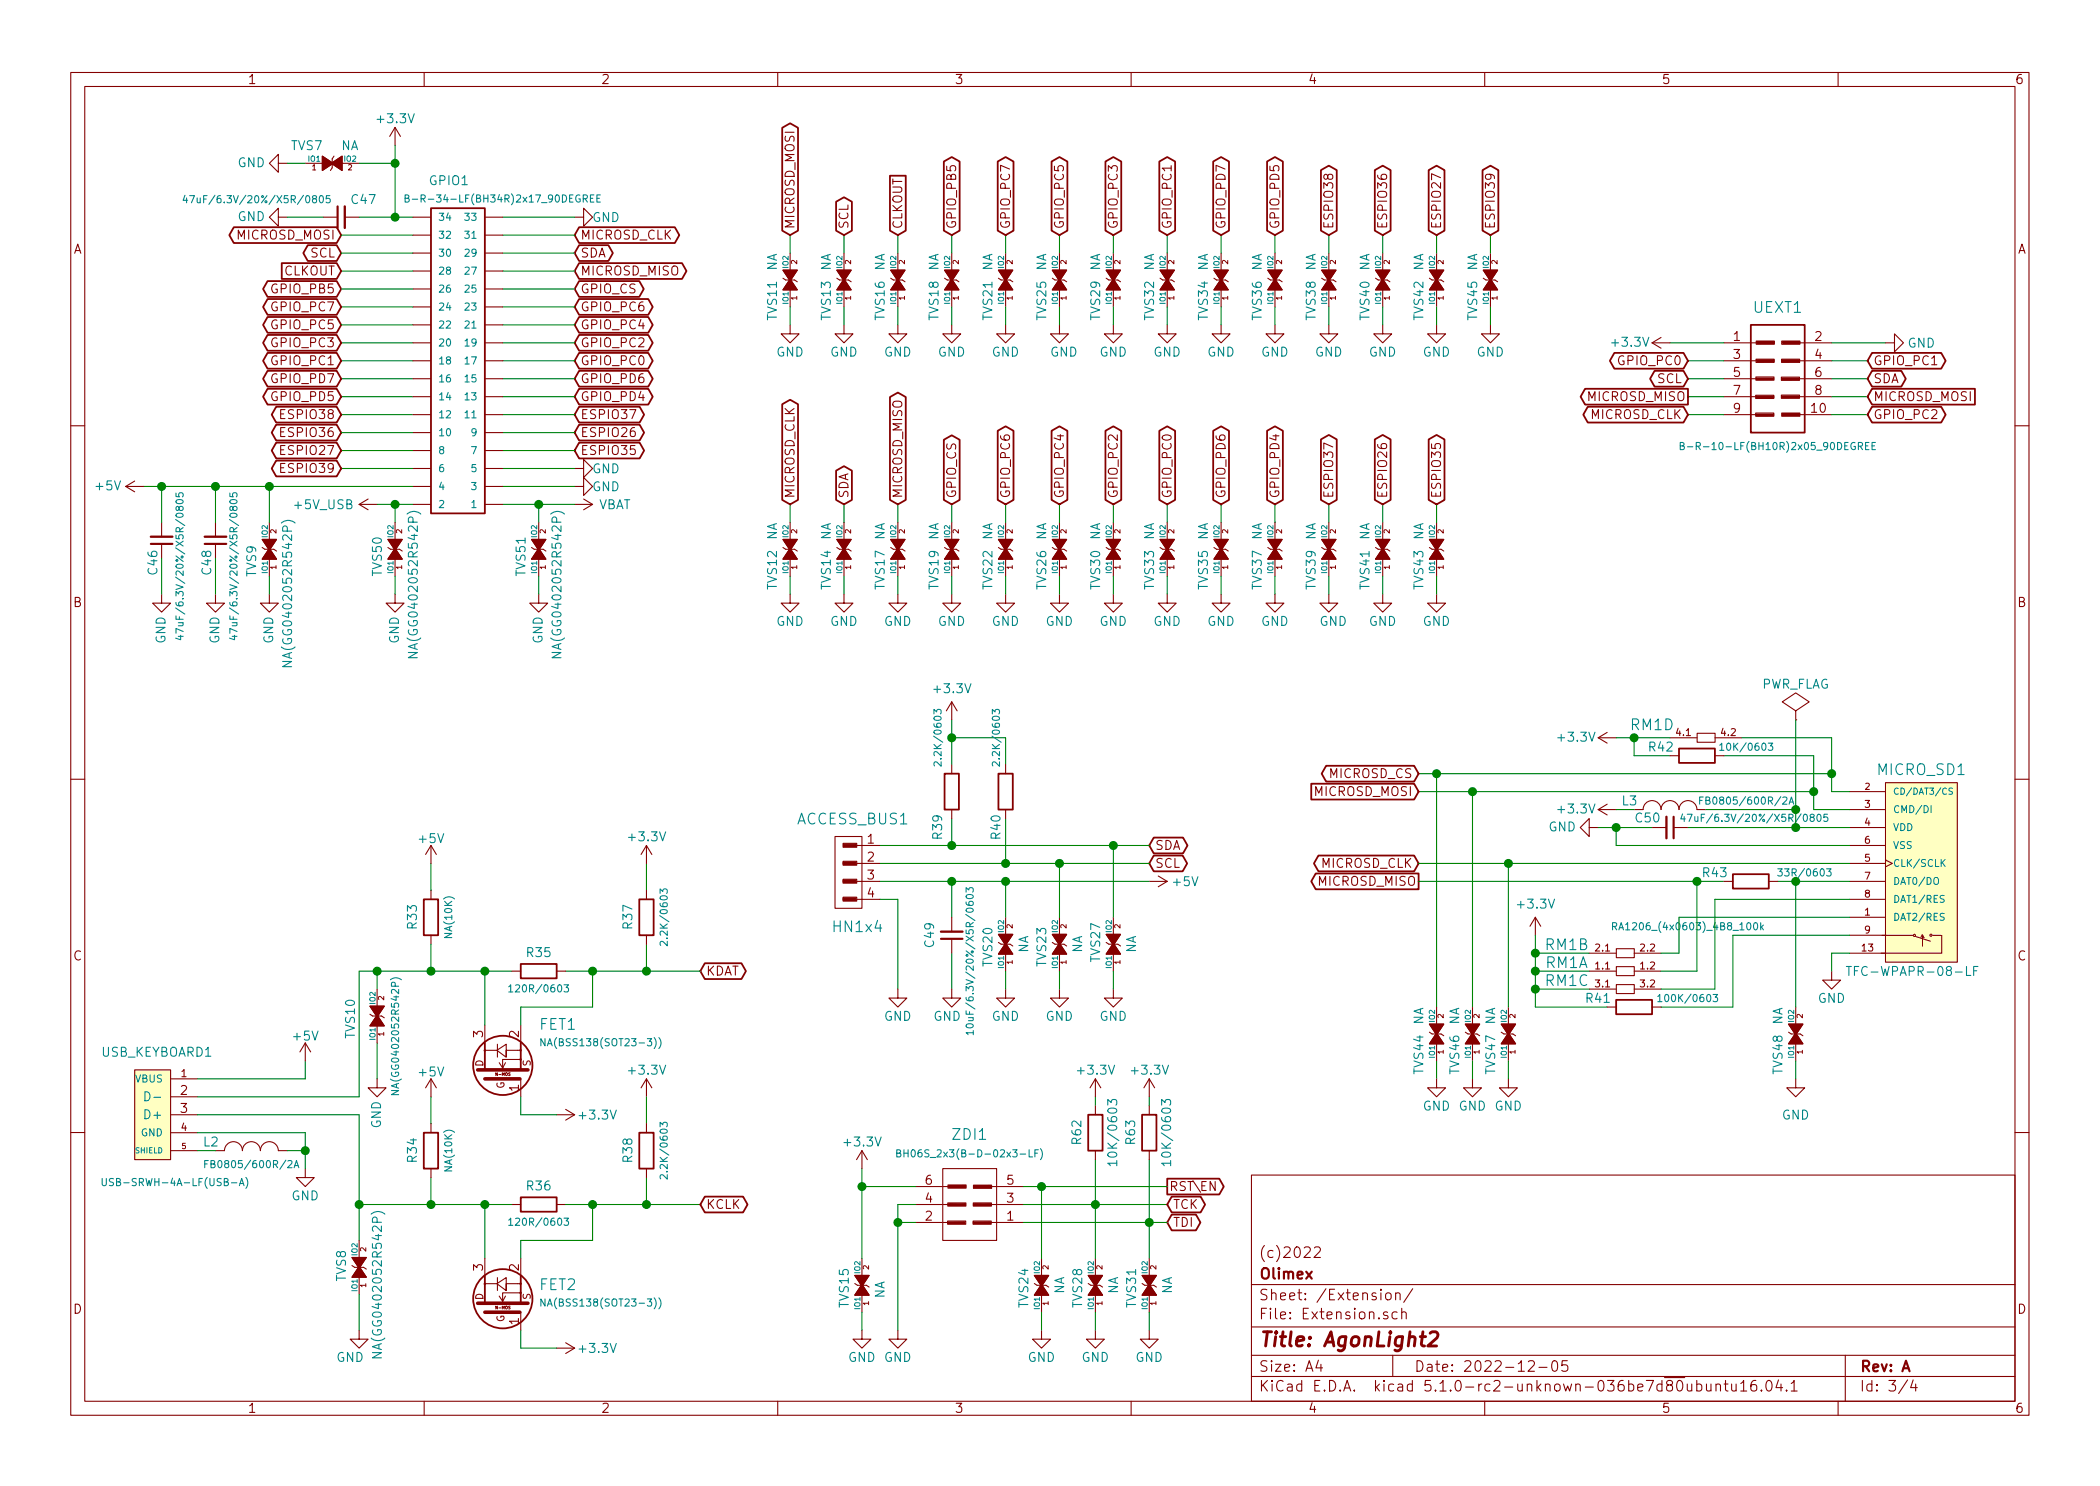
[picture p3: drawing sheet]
<svg xmlns="http://www.w3.org/2000/svg" width="297mm" height="210mm" viewBox="0 0 297 210" stroke-linecap="round" stroke-linejoin="round" font-family="sans-serif">
<defs><g id="words">
<text font-size="2.8" fill="#840000" x="178" y="190.5">Title: AgonLight2</text>
<g font-size="2.1" fill="#008484">
<text x="248.1" y="44.3">UEXT1</text>
<text x="230.7" y="103.3">RM1D</text>
<text x="265.6" y="109.7">MICRO_SD1</text>
<text x="112.8" y="116.7">ACCESS_BUS1</text>
<text x="118" y="131.9">HN1x4</text>
<text x="218.6" y="134.4">RM1B</text>
<text x="218.6" y="137">RM1A</text>
<text x="218.6" y="139.5">RM1C</text>
<text x="76.3" y="145.7">FET1</text>
<text x="134.8" y="161.3">ZDI1</text>
<text x="76.3" y="182.5">FET2</text>
</g>
<g font-size="2.1" fill="#840000">
<text x="178" y="178">(c)2022</text>
<text x="178" y="184">Sheet: /Extension/</text>
<text x="178" y="181">Olimex</text>
<text x="178" y="186.7">File: Extension.sch</text>
<text x="178" y="196.9">KiCad E.D.A. kicad 5.1.0-rc2-unknown-036be7d80ubuntu16.04.1</text>
<text x="178" y="194.1">Size: A4</text>
<text x="200" y="194.1">Date: 2022-12-05</text>
<text x="263" y="194.1">Rev: A</text>
<text x="263" y="196.9">Id: 3/4</text>
</g>
<g font-size="1.8" fill="#840000">
<text x="35" y="11.9">1</text>
<text x="85" y="11.9">2</text>
<text x="135" y="11.9">3</text>
<text x="185" y="11.9">4</text>
<text x="235" y="11.9">5</text>
<text x="285" y="11.9">6</text>
<text x="10.4" y="35.9">A</text>
<text x="33.6" y="33.9">MICROSD_MOSI</text>
<text x="82.1" y="33.9">MICROSD_CLK</text>
<text x="112.4" y="32.5" transform="rotate(-90 112.4 32.5)">MICROSD_MOSI</text>
<text x="120" y="32.5" transform="rotate(-90 120 32.5)">SCL</text>
<text x="127.6" y="32.5" transform="rotate(-90 127.6 32.5)">CLKOUT</text>
<text x="135.3" y="32.5" transform="rotate(-90 135.3 32.5)">GPIO_PB5</text>
<text x="142.9" y="32.5" transform="rotate(-90 142.9 32.5)">GPIO_PC7</text>
<text x="150.5" y="32.5" transform="rotate(-90 150.5 32.5)">GPIO_PC5</text>
<text x="158.1" y="32.5" transform="rotate(-90 158.1 32.5)">GPIO_PC3</text>
<text x="165.7" y="32.5" transform="rotate(-90 165.7 32.5)">GPIO_PC1</text>
<text x="173.4" y="32.5" transform="rotate(-90 173.4 32.5)">GPIO_PD7</text>
<text x="181" y="32.5" transform="rotate(-90 181 32.5)">GPIO_PD5</text>
<text x="188.6" y="32.5" transform="rotate(-90 188.6 32.5)">ESPIO38</text>
<text x="196.2" y="32.5" transform="rotate(-90 196.2 32.5)">ESPIO36</text>
<text x="203.8" y="32.5" transform="rotate(-90 203.8 32.5)">ESPIO27</text>
<text x="211.5" y="32.5" transform="rotate(-90 211.5 32.5)">ESPIO39</text>
<text x="285.4" y="35.9">A</text>
<text x="38.6" y="41.5">GPIO_PB5</text>
<text x="40.1" y="39">CLKOUT</text>
<text x="43.9" y="36.4">SCL</text>
<text x="82.1" y="41.5">GPIO_CS</text>
<text x="82.1" y="39">MICROSD_MISO</text>
<text x="82.1" y="36.4">SDA</text>
<text x="38.6" y="46.6">GPIO_PC5</text>
<text x="38.6" y="44.1">GPIO_PC7</text>
<text x="82.1" y="46.6">GPIO_PC4</text>
<text x="82.1" y="44.1">GPIO_PC6</text>
<text x="38.6" y="51.7">GPIO_PC1</text>
<text x="38.6" y="49.1">GPIO_PC3</text>
<text x="82.1" y="51.7">GPIO_PC0</text>
<text x="82.1" y="49.1">GPIO_PC2</text>
<text x="229.1" y="51.7">GPIO_PC0</text>
<text x="245.2" y="48.3">1</text>
<text x="245.2" y="50.8">3</text>
<text x="245.2" y="53.3">5</text>
<text x="256.7" y="48.3">2</text>
<text x="256.7" y="50.8">4</text>
<text x="256.7" y="53.3">6</text>
<text x="264.9" y="51.7">GPIO_PC1</text>
<text x="38.6" y="56.8">GPIO_PD5</text>
<text x="38.6" y="54.2">GPIO_PD7</text>
<text x="40.1" y="59.3">ESPIO38</text>
<text x="82.1" y="56.8">GPIO_PD4</text>
<text x="82.1" y="54.2">GPIO_PD6</text>
<text x="82.1" y="59.3">ESPIO37</text>
<text x="224.6" y="56.8">MICROSD_MISO</text>
<text x="225" y="59.3">MICROSD_CLK</text>
<text x="234.4" y="54.2">SCL</text>
<text x="245.2" y="55.9">7</text>
<text x="245.2" y="58.4">9</text>
<text x="256.3" y="58.4">10</text>
<text x="256.7" y="55.9">8</text>
<text x="264.9" y="56.8">MICROSD_MOSI</text>
<text x="264.9" y="54.2">SDA</text>
<text x="264.9" y="59.3">GPIO_PC2</text>
<text x="40.1" y="64.4">ESPIO27</text>
<text x="40.1" y="61.8">ESPIO36</text>
<text x="82.1" y="61.8">ESPIO26</text>
<text x="82.1" y="64.4">ESPIO35</text>
<text x="40.1" y="66.9">ESPIO39</text>
<text x="112.4" y="70.6" transform="rotate(-90 112.4 70.6)">MICROSD_CLK</text>
<text x="120" y="70.6" transform="rotate(-90 120 70.6)">SDA</text>
<text x="127.6" y="70.6" transform="rotate(-90 127.6 70.6)">MICROSD_MISO</text>
<text x="135.3" y="70.6" transform="rotate(-90 135.3 70.6)">GPIO_CS</text>
<text x="142.9" y="70.6" transform="rotate(-90 142.9 70.6)">GPIO_PC6</text>
<text x="150.5" y="70.6" transform="rotate(-90 150.5 70.6)">GPIO_PC4</text>
<text x="158.1" y="70.6" transform="rotate(-90 158.1 70.6)">GPIO_PC2</text>
<text x="165.7" y="70.6" transform="rotate(-90 165.7 70.6)">GPIO_PC0</text>
<text x="173.4" y="70.6" transform="rotate(-90 173.4 70.6)">GPIO_PD6</text>
<text x="181" y="70.6" transform="rotate(-90 181 70.6)">GPIO_PD4</text>
<text x="188.6" y="70.6" transform="rotate(-90 188.6 70.6)">ESPIO37</text>
<text x="196.2" y="70.6" transform="rotate(-90 196.2 70.6)">ESPIO26</text>
<text x="203.8" y="70.6" transform="rotate(-90 203.8 70.6)">ESPIO35</text>
<text x="10.4" y="85.9">B</text>
<text x="285.4" y="85.9">B</text>
<text x="186" y="112.6">MICROSD_MOSI</text>
<text x="188.1" y="110.1">MICROSD_CS</text>
<text x="122.7" y="119.4">1</text>
<text x="231.4" y="116.4">C50</text>
<text x="122.7" y="121.9">2</text>
<text x="122.7" y="124.5">3</text>
<text x="163.3" y="122.8">SCL</text>
<text x="163.3" y="120.3">SDA</text>
<text x="186.5" y="125.3">MICROSD_MISO</text>
<text x="186.9" y="122.8">MICROSD_CLK</text>
<text x="122.7" y="127">4</text>
<text x="10.4" y="135.9">C</text>
<text x="285.4" y="135.9">C</text>
<text x="99.8" y="138">KDAT</text>
<text x="68.3" y="146.8" transform="rotate(-90 68.3 146.8)">3</text>
<text x="73.4" y="146.8" transform="rotate(-90 73.4 146.8)">2</text>
<text x="25.6" y="154.9">2</text>
<text x="73.4" y="154.4" transform="rotate(-90 73.4 154.4)">1</text>
<text x="25.6" y="157.5">3</text>
<text x="130.9" y="167.6">6</text>
<text x="142.4" y="167.6">5</text>
<text x="99.8" y="171.1">KCLK</text>
<text x="130.9" y="172.7">2</text>
<text x="130.9" y="170.2">4</text>
<text x="142.4" y="172.7">1</text>
<text x="142.4" y="170.2">3</text>
<text x="165.4" y="168.5">RST\EN</text>
<text x="165.9" y="173.6">TDI</text>
<text x="165.9" y="171.1">TCK</text>
<text x="68.3" y="179.8" transform="rotate(-90 68.3 179.8)">3</text>
<text x="73.4" y="179.8" transform="rotate(-90 73.4 179.8)">2</text>
<text x="10.4" y="185.9">D</text>
<text x="285.4" y="185.9">D</text>
<text x="73.4" y="187.4" transform="rotate(-90 73.4 187.4)">1</text>
<text x="35" y="199.9">1</text>
<text x="85" y="199.9">2</text>
<text x="135" y="199.9">3</text>
<text x="185" y="199.9">4</text>
<text x="235" y="199.9">5</text>
<text x="285" y="199.9">6</text>
</g>
<g font-size="1.8" fill="#008484">
<text x="53.5" y="17.4">+3.3V</text>
<text x="33.6" y="23.7">GND</text>
<text x="41.2" y="21.3">TVS7</text>
<text x="48.2" y="21.3">NA</text>
<text x="49.8" y="28.9">C47</text>
<text x="60.8" y="26.2">GPIO1</text>
<text x="33.6" y="31.3">GND</text>
<text x="83.8" y="31.4">GND</text>
<text x="109.9" y="38.3" transform="rotate(-90 109.9 38.3)">NA</text>
<text x="117.5" y="38.3" transform="rotate(-90 117.5 38.3)">NA</text>
<text x="125.1" y="38.3" transform="rotate(-90 125.1 38.3)">NA</text>
<text x="132.8" y="38.3" transform="rotate(-90 132.8 38.3)">NA</text>
<text x="140.4" y="38.3" transform="rotate(-90 140.4 38.3)">NA</text>
<text x="148" y="38.3" transform="rotate(-90 148 38.3)">NA</text>
<text x="155.6" y="38.3" transform="rotate(-90 155.6 38.3)">NA</text>
<text x="163.2" y="38.3" transform="rotate(-90 163.2 38.3)">NA</text>
<text x="170.9" y="38.3" transform="rotate(-90 170.9 38.3)">NA</text>
<text x="178.5" y="38.3" transform="rotate(-90 178.5 38.3)">NA</text>
<text x="186.1" y="38.3" transform="rotate(-90 186.1 38.3)">NA</text>
<text x="193.7" y="38.3" transform="rotate(-90 193.7 38.3)">NA</text>
<text x="201.3" y="38.3" transform="rotate(-90 201.3 38.3)">NA</text>
<text x="209" y="38.3" transform="rotate(-90 209 38.3)">NA</text>
<text x="109.9" y="45.2" transform="rotate(-90 109.9 45.2)">TVS11</text>
<text x="117.5" y="45.2" transform="rotate(-90 117.5 45.2)">TVS13</text>
<text x="125.1" y="45.2" transform="rotate(-90 125.1 45.2)">TVS16</text>
<text x="132.8" y="45.2" transform="rotate(-90 132.8 45.2)">TVS18</text>
<text x="140.4" y="45.2" transform="rotate(-90 140.4 45.2)">TVS21</text>
<text x="148" y="45.2" transform="rotate(-90 148 45.2)">TVS25</text>
<text x="155.6" y="45.2" transform="rotate(-90 155.6 45.2)">TVS29</text>
<text x="163.2" y="45.2" transform="rotate(-90 163.2 45.2)">TVS32</text>
<text x="170.9" y="45.2" transform="rotate(-90 170.9 45.2)">TVS34</text>
<text x="178.5" y="45.2" transform="rotate(-90 178.5 45.2)">TVS36</text>
<text x="186.1" y="45.2" transform="rotate(-90 186.1 45.2)">TVS38</text>
<text x="193.7" y="45.2" transform="rotate(-90 193.7 45.2)">TVS40</text>
<text x="201.3" y="45.2" transform="rotate(-90 201.3 45.2)">TVS42</text>
<text x="209" y="45.2" transform="rotate(-90 209 45.2)">TVS45</text>
<text x="109.8" y="50.5">GND</text>
<text x="117.4" y="50.5">GND</text>
<text x="125" y="50.5">GND</text>
<text x="132.7" y="50.5">GND</text>
<text x="140.3" y="50.5">GND</text>
<text x="148.5" y="50.5">GND</text>
<text x="155.5" y="50.5">GND</text>
<text x="163.1" y="50.5">GND</text>
<text x="170.8" y="50.5">GND</text>
<text x="178.4" y="50.5">GND</text>
<text x="186" y="50.5">GND</text>
<text x="193.6" y="50.5">GND</text>
<text x="201.2" y="50.5">GND</text>
<text x="208.9" y="50.5">GND</text>
<text x="228.2" y="49.1">+3.3V</text>
<text x="269.8" y="49.2">GND</text>
<text x="13.6" y="69.4">+5V</text>
<text x="83.8" y="67">GND</text>
<text x="83.8" y="69.5">GND</text>
<text x="41.8" y="72.1">+5V_USB</text>
<text x="84.6" y="72.1">VBAT</text>
<text x="109.9" y="76.4" transform="rotate(-90 109.9 76.4)">NA</text>
<text x="117.5" y="76.4" transform="rotate(-90 117.5 76.4)">NA</text>
<text x="125.1" y="76.4" transform="rotate(-90 125.1 76.4)">NA</text>
<text x="132.8" y="76.4" transform="rotate(-90 132.8 76.4)">NA</text>
<text x="140.4" y="76.4" transform="rotate(-90 140.4 76.4)">NA</text>
<text x="148" y="76.4" transform="rotate(-90 148 76.4)">NA</text>
<text x="155.6" y="76.4" transform="rotate(-90 155.6 76.4)">NA</text>
<text x="163.2" y="76.4" transform="rotate(-90 163.2 76.4)">NA</text>
<text x="170.9" y="76.4" transform="rotate(-90 170.9 76.4)">NA</text>
<text x="178.5" y="76.4" transform="rotate(-90 178.5 76.4)">NA</text>
<text x="186.1" y="76.4" transform="rotate(-90 186.1 76.4)">NA</text>
<text x="193.7" y="76.4" transform="rotate(-90 193.7 76.4)">NA</text>
<text x="201.3" y="76.4" transform="rotate(-90 201.3 76.4)">NA</text>
<text x="22.3" y="81.2" transform="rotate(-90 22.3 81.2)">C46</text>
<text x="29.9" y="81.2" transform="rotate(-90 29.9 81.2)">C48</text>
<text x="36.2" y="81.6" transform="rotate(-90 36.2 81.6)">TVS9</text>
<text x="54" y="81.4" transform="rotate(-90 54 81.4)">TVS50</text>
<text x="74.3" y="81.4" transform="rotate(-90 74.3 81.4)">TVS51</text>
<text x="109.9" y="83.3" transform="rotate(-90 109.9 83.3)">TVS12</text>
<text x="117.5" y="83.3" transform="rotate(-90 117.5 83.3)">TVS14</text>
<text x="125.1" y="83.3" transform="rotate(-90 125.1 83.3)">TVS17</text>
<text x="132.8" y="83.3" transform="rotate(-90 132.8 83.3)">TVS19</text>
<text x="140.4" y="83.3" transform="rotate(-90 140.4 83.3)">TVS22</text>
<text x="148" y="83.3" transform="rotate(-90 148 83.3)">TVS26</text>
<text x="155.6" y="83.3" transform="rotate(-90 155.6 83.3)">TVS30</text>
<text x="163.2" y="83.3" transform="rotate(-90 163.2 83.3)">TVS33</text>
<text x="170.9" y="83.3" transform="rotate(-90 170.9 83.3)">TVS35</text>
<text x="178.5" y="83.3" transform="rotate(-90 178.5 83.3)">TVS37</text>
<text x="186.1" y="83.3" transform="rotate(-90 186.1 83.3)">TVS39</text>
<text x="193.7" y="83.3" transform="rotate(-90 193.7 83.3)">TVS41</text>
<text x="201.3" y="83.3" transform="rotate(-90 201.3 83.3)">TVS43</text>
<text x="109.8" y="88.6">GND</text>
<text x="117.4" y="88.6">GND</text>
<text x="125" y="88.6">GND</text>
<text x="132.7" y="88.6">GND</text>
<text x="140.3" y="88.6">GND</text>
<text x="147.9" y="88.6">GND</text>
<text x="155.5" y="88.6">GND</text>
<text x="163.1" y="88.6">GND</text>
<text x="170.8" y="88.6">GND</text>
<text x="178.4" y="88.6">GND</text>
<text x="186.6" y="88.6">GND</text>
<text x="193.6" y="88.6">GND</text>
<text x="201.2" y="88.6">GND</text>
<text x="23.4" y="91.1" transform="rotate(-90 23.4 91.1)">GND</text>
<text x="31" y="91.1" transform="rotate(-90 31 91.1)">GND</text>
<text x="38.7" y="91.1" transform="rotate(-90 38.7 91.1)">GND</text>
<text x="41.3" y="93.4" transform="rotate(-90 41.3 93.4)">NA(GG0402052R542P)</text>
<text x="56.4" y="91.1" transform="rotate(-90 56.4 91.1)">GND</text>
<text x="59.1" y="92.1" transform="rotate(-90 59.1 92.1)">NA(GG0402052R542P)</text>
<text x="76.8" y="91.1" transform="rotate(-90 76.8 91.1)">GND</text>
<text x="79.4" y="92.1" transform="rotate(-90 79.4 92.1)">NA(GG0402052R542P)</text>
<text x="132.3" y="98.1">+3.3V</text>
<text x="249" y="97.5">PWR_FLAG</text>
<text x="220.5" y="104.9">+3.3V</text>
<text x="233.3" y="106.3">R42</text>
<text x="229.5" y="114">L3</text>
<text x="59.4" y="119.3">+5V</text>
<text x="89.1" y="119">+3.3V</text>
<text x="133.3" y="118.7" transform="rotate(-90 133.3 118.7)">R39</text>
<text x="141.5" y="118.7" transform="rotate(-90 141.5 118.7)">R40</text>
<text x="219" y="117.6">GND</text>
<text x="220.5" y="115.1">+3.3V</text>
<text x="166" y="125.4">+5V</text>
<text x="240.9" y="124.1">R43</text>
<text x="59" y="131.4" transform="rotate(-90 59 131.4)">R33</text>
<text x="89.5" y="131.4" transform="rotate(-90 89.5 131.4)">R37</text>
<text x="214.8" y="128.6">+3.3V</text>
<text x="74.6" y="135.4">R35</text>
<text x="132.1" y="134" transform="rotate(-90 132.1 134)">C49</text>
<text x="140.4" y="136.7" transform="rotate(-90 140.4 136.7)">TVS20</text>
<text x="145.5" y="134.9" transform="rotate(-90 145.5 134.9)">NA</text>
<text x="148" y="136.7" transform="rotate(-90 148 136.7)">TVS23</text>
<text x="153.1" y="134.9" transform="rotate(-90 153.1 134.9)">NA</text>
<text x="155.6" y="136" transform="rotate(-90 155.6 136)">TVS27</text>
<text x="160.7" y="134.9" transform="rotate(-90 160.7 134.9)">NA</text>
<text x="224.4" y="141.9">R41</text>
<text x="257.1" y="141.9">GND</text>
<text x="262.6" y="138.1">TFC-WPAPR-08-LF</text>
<text x="14.3" y="149.5">USB_KEYBOARD1</text>
<text x="41.6" y="147.2">+5V</text>
<text x="50.2" y="146.8" transform="rotate(-90 50.2 146.8)">TVS10</text>
<text x="125" y="144.4">GND</text>
<text x="132" y="144.4">GND</text>
<text x="140.3" y="144.4">GND</text>
<text x="147.9" y="144.4">GND</text>
<text x="155.5" y="144.4">GND</text>
<text x="201.3" y="145" transform="rotate(-90 201.3 145)">NA</text>
<text x="206.4" y="145" transform="rotate(-90 206.4 145)">NA</text>
<text x="211.5" y="145" transform="rotate(-90 211.5 145)">NA</text>
<text x="252.1" y="145" transform="rotate(-90 252.1 145)">NA</text>
<text x="59.4" y="152.3">+5V</text>
<text x="89.1" y="152.1">+3.3V</text>
<text x="152.6" y="152.1">+3.3V</text>
<text x="160.2" y="152.1">+3.3V</text>
<text x="201.3" y="151.9" transform="rotate(-90 201.3 151.9)">TVS44</text>
<text x="206.4" y="151.9" transform="rotate(-90 206.4 151.9)">TVS46</text>
<text x="211.5" y="151.9" transform="rotate(-90 211.5 151.9)">TVS47</text>
<text x="252.1" y="151.9" transform="rotate(-90 252.1 151.9)">TVS48</text>
<text x="20.8" y="158.4">D+</text>
<text x="53.9" y="159.7" transform="rotate(-90 53.9 159.7)">GND</text>
<text x="82.1" y="158.4">+3.3V</text>
<text x="153" y="161.9" transform="rotate(-90 153 161.9)">R62</text>
<text x="160.6" y="161.9" transform="rotate(-90 160.6 161.9)">R63</text>
<text x="201.2" y="157.1">GND GND GND</text>
<text x="252" y="158.4">GND</text>
<text x="28.8" y="162.2">L2</text>
<text x="59" y="164.4" transform="rotate(-90 59 164.4)">R34</text>
<text x="89.5" y="164.4" transform="rotate(-90 89.5 164.4)">R38</text>
<text x="119.6" y="162.2">+3.3V</text>
<text x="158" y="164.1" transform="rotate(-90 158 164.1)">10K/0603</text>
<text x="165.7" y="164.1" transform="rotate(-90 165.7 164.1)">10K/0603</text>
<text x="41.2" y="169.8">GND</text>
<text x="74.6" y="168.4">R36</text>
<text x="48.9" y="181.3" transform="rotate(-90 48.9 181.3)">TVS8</text>
<text x="120.1" y="184.9" transform="rotate(-90 120.1 184.9)">TVS15</text>
<text x="125.1" y="183.8" transform="rotate(-90 125.1 183.8)">NA</text>
<text x="145.5" y="184.9" transform="rotate(-90 145.5 184.9)">TVS24</text>
<text x="150.5" y="183.1" transform="rotate(-90 150.5 183.1)">NA</text>
<text x="153.1" y="184.9" transform="rotate(-90 153.1 184.9)">TVS28</text>
<text x="158.2" y="183.1" transform="rotate(-90 158.2 183.1)">NA</text>
<text x="160.7" y="184.9" transform="rotate(-90 160.7 184.9)">TVS31</text>
<text x="165.8" y="183.1" transform="rotate(-90 165.8 183.1)">NA</text>
<text x="54" y="191.2" transform="rotate(-90 54 191.2)">NA(GG0402052R542P)</text>
<text x="82.1" y="191.4">+3.3V</text>
<text x="47.6" y="192.7">GND</text>
<text x="120" y="192.7">GND GND</text>
<text x="145.4" y="192.7">GND</text>
<text x="153" y="192.7">GND</text>
<text x="160.6" y="192.7">GND</text>
</g>
<g font-size="1.4" fill="#008484">
<text x="28.1" y="28.7">47uF/6.3V/20%/X5R/0805</text>
<text x="59.2" y="28.6">B-R-34-LF(BH34R)2x17_90DEGREE</text>
<text x="61.9" y="33.8">32</text>
<text x="61.9" y="31.2">34</text>
<text x="66" y="33.8">31</text>
<text x="66" y="31.2">33</text>
<text x="61.9" y="41.4">26</text>
<text x="61.9" y="38.9">28</text>
<text x="61.9" y="36.3">30</text>
<text x="66" y="41.4">25</text>
<text x="66" y="38.9">27</text>
<text x="66" y="36.3">29</text>
<text x="61.9" y="46.5">22</text>
<text x="61.9" y="43.9">24</text>
<text x="66" y="46.5">21</text>
<text x="66" y="43.9">23</text>
<text x="61.9" y="51.6">18</text>
<text x="61.9" y="49">20</text>
<text x="66" y="51.6">17</text>
<text x="66" y="49">19</text>
<text x="61.9" y="59.2">12</text>
<text x="61.9" y="56.6">14</text>
<text x="61.9" y="54.1">16</text>
<text x="66" y="59.2">11</text>
<text x="66" y="56.6">13</text>
<text x="66" y="54.1">15</text>
<text x="61.9" y="61.7">10</text>
<text x="61.9" y="64.3">8</text>
<text x="66.8" y="64.3">7</text>
<text x="66.8" y="61.7">9</text>
<text x="239.5" y="63.7">B-R-10-LF(BH10R)2x05_90DEGREE</text>
<text x="61.9" y="71.9">2</text>
<text x="61.9" y="69.3">4</text>
<text x="61.9" y="66.8">6</text>
<text x="66.8" y="71.9">1</text>
<text x="66.8" y="69.3">3</text>
<text x="66.8" y="66.8">5</text>
<text x="26" y="88.4" transform="rotate(-90 26 88.4)">47uF/6.3V/20%/X5R/0805</text>
<text x="33.6" y="88.4" transform="rotate(-90 33.6 88.4)">47uF/6.3V/20%/X5R/0805</text>
<text x="133.2" y="107.6" transform="rotate(-90 133.2 107.6)">2.2K/0603</text>
<text x="141.4" y="107.6" transform="rotate(-90 141.4 107.6)">2.2K/0603</text>
<text x="243.9" y="106.2">10K/0603</text>
<text x="241.5" y="113.8">FB0805/600R/2A</text>
<text x="239.9" y="116.3">47uF/6.3V/20%/X5R/0805</text>
<text x="267.7" y="115">CMD/DI</text>
<text x="267.7" y="117.6">VDD</text>
<text x="252.2" y="124">33R/0603</text>
<text x="267.7" y="122.7">CLK/SCLK</text>
<text x="267.7" y="120.1">VSS</text>
<text x="267.7" y="125.2">DAT0/DO</text>
<text x="229.3" y="131.6">RA1206_(4x0603)_4B8_100k</text>
<text x="267.7" y="130.3">DAT2/RES</text>
<text x="267.7" y="127.7">DAT1/RES</text>
<text x="64" y="132.6" transform="rotate(-90 64 132.6)">NA(10K)</text>
<text x="94.4" y="133" transform="rotate(-90 94.4 133)">2.2K/0603</text>
<text x="72.7" y="140.4">120R/0603</text>
<text x="235.3" y="141.8">100K/0603</text>
<text x="77.5" y="148">NA(BSS138(SOT23-3))</text>
<text x="137.7" y="144.3" transform="rotate(-90 137.7 144.3)">10uF/6.3V/20%/X5R/0603</text>
<text x="19.2" y="153.2">VBUS</text>
<text x="56.4" y="154.1" transform="rotate(-90 56.4 154.1)">NA(GG0402052R542P)</text>
<text x="20" y="160.8">GND</text>
<text x="15.9" y="167.8">USB-SRWH-4A-LF(USB-A)</text>
<text x="30.1" y="165.3">FB0805/600R/2A</text>
<text x="64" y="165.6" transform="rotate(-90 64 165.6)">NA(10K)</text>
<text x="94.4" y="166.1" transform="rotate(-90 94.4 166.1)">2.2K/0603</text>
<text x="128.7" y="163.7">BH06S_2x3(B-D-02x3-LF)</text>
<text x="72.7" y="173.4">120R/0603</text>
<text x="77.5" y="184.9">NA(BSS138(SOT23-3))</text>
</g>
<g font-size="1.4" fill="#840000">
<text x="237.2" y="104.1">4.1</text>
<text x="243.5" y="104.1">4.2</text>
<text x="263.8" y="114.3">3</text>
<text x="263.8" y="116.8">4</text>
<text x="263.8" y="119.4">6</text>
<text x="263.8" y="121.9">5</text>
<text x="263.8" y="124.5">7</text>
<text x="263.8" y="129.5">1</text>
<text x="263.8" y="127">8</text>
<text x="225.7" y="134.6">2.1</text>
<text x="225.7" y="137.2">1.1</text>
<text x="232.1" y="134.6">2.2</text>
<text x="232.1" y="137.2">1.2</text>
<text x="263.4" y="134.6">13</text>
<text x="263.8" y="132.1">9</text>
<text x="225.7" y="139.7">3.1</text>
<text x="232.1" y="139.7">3.2</text>
<text x="25.7" y="152.4">1</text>
<text x="68.4" y="150.9" transform="rotate(-90 68.4 150.9)">D</text>
<text x="71.3" y="154.1" transform="rotate(-90 71.3 154.1)">G</text>
<text x="75.1" y="150.9" transform="rotate(-90 75.1 150.9)">S</text>
<text x="25.7" y="160">4</text>
<text x="68.4" y="184" transform="rotate(-90 68.4 184)">D</text>
<text x="75.1" y="183.9" transform="rotate(-90 75.1 183.9)">S</text>
<text x="71.3" y="187.1" transform="rotate(-90 71.3 187.1)">G</text>
</g>
<text font-size="1.2" fill="#840000" x="263.8" y="111.8">2</text>
<text font-size="1.2" fill="#008484" x="267.7" y="112.4">CD/DAT3/CS</text>
<g font-size="1.1" fill="#008484">
<text x="43.6" y="22.9">IO1</text>
<text x="48.7" y="22.9">IO2</text>
<text x="111.5" y="37.9" transform="rotate(-90 111.5 37.9)">IO2</text>
<text x="119.2" y="37.9" transform="rotate(-90 119.2 37.9)">IO2</text>
<text x="126.8" y="37.9" transform="rotate(-90 126.8 37.9)">IO2</text>
<text x="134.4" y="37.9" transform="rotate(-90 134.4 37.9)">IO2</text>
<text x="142" y="37.9" transform="rotate(-90 142 37.9)">IO2</text>
<text x="149.6" y="37.9" transform="rotate(-90 149.6 37.9)">IO2</text>
<text x="157.3" y="37.9" transform="rotate(-90 157.3 37.9)">IO2</text>
<text x="164.9" y="37.9" transform="rotate(-90 164.9 37.9)">IO2</text>
<text x="172.5" y="37.9" transform="rotate(-90 172.5 37.9)">IO2</text>
<text x="180.1" y="37.9" transform="rotate(-90 180.1 37.9)">IO2</text>
<text x="187.7" y="37.9" transform="rotate(-90 187.7 37.9)">IO2</text>
<text x="195.4" y="37.9" transform="rotate(-90 195.4 37.9)">IO2</text>
<text x="203" y="37.9" transform="rotate(-90 203 37.9)">IO2</text>
<text x="210.6" y="37.9" transform="rotate(-90 210.6 37.9)">IO2</text>
<text x="111.5" y="43" transform="rotate(-90 111.5 43)">IO1</text>
<text x="119.2" y="43" transform="rotate(-90 119.2 43)">IO1</text>
<text x="126.8" y="43" transform="rotate(-90 126.8 43)">IO1</text>
<text x="134.4" y="43" transform="rotate(-90 134.4 43)">IO1</text>
<text x="142" y="43" transform="rotate(-90 142 43)">IO1</text>
<text x="149.6" y="43" transform="rotate(-90 149.6 43)">IO1</text>
<text x="157.3" y="43" transform="rotate(-90 157.3 43)">IO1</text>
<text x="164.9" y="43" transform="rotate(-90 164.9 43)">IO1</text>
<text x="172.5" y="43" transform="rotate(-90 172.5 43)">IO1</text>
<text x="180.1" y="43" transform="rotate(-90 180.1 43)">IO1</text>
<text x="187.7" y="43" transform="rotate(-90 187.7 43)">IO1</text>
<text x="195.4" y="43" transform="rotate(-90 195.4 43)">IO1</text>
<text x="203" y="43" transform="rotate(-90 203 43)">IO1</text>
<text x="210.6" y="43" transform="rotate(-90 210.6 43)">IO1</text>
<text x="37.9" y="76" transform="rotate(-90 37.9 76)">IO2</text>
<text x="55.7" y="76" transform="rotate(-90 55.7 76)">IO2</text>
<text x="76" y="76" transform="rotate(-90 76 76)">IO2</text>
<text x="111.5" y="76" transform="rotate(-90 111.5 76)">IO2</text>
<text x="119.2" y="76" transform="rotate(-90 119.2 76)">IO2</text>
<text x="126.8" y="76" transform="rotate(-90 126.8 76)">IO2</text>
<text x="134.4" y="76" transform="rotate(-90 134.4 76)">IO2</text>
<text x="142" y="76" transform="rotate(-90 142 76)">IO2</text>
<text x="149.6" y="76" transform="rotate(-90 149.6 76)">IO2</text>
<text x="157.3" y="76" transform="rotate(-90 157.3 76)">IO2</text>
<text x="164.9" y="76" transform="rotate(-90 164.9 76)">IO2</text>
<text x="172.5" y="76" transform="rotate(-90 172.5 76)">IO2</text>
<text x="180.1" y="76" transform="rotate(-90 180.1 76)">IO2</text>
<text x="187.7" y="76" transform="rotate(-90 187.7 76)">IO2</text>
<text x="195.4" y="76" transform="rotate(-90 195.4 76)">IO2</text>
<text x="203" y="76" transform="rotate(-90 203 76)">IO2</text>
<text x="37.9" y="81.1" transform="rotate(-90 37.9 81.1)">IO1</text>
<text x="55.7" y="81.1" transform="rotate(-90 55.7 81.1)">IO1</text>
<text x="76" y="81.1" transform="rotate(-90 76 81.1)">IO1</text>
<text x="111.5" y="81.1" transform="rotate(-90 111.5 81.1)">IO1</text>
<text x="119.2" y="81.1" transform="rotate(-90 119.2 81.1)">IO1</text>
<text x="126.8" y="81.1" transform="rotate(-90 126.8 81.1)">IO1</text>
<text x="134.4" y="81.1" transform="rotate(-90 134.4 81.1)">IO1</text>
<text x="142" y="81.1" transform="rotate(-90 142 81.1)">IO1</text>
<text x="149.6" y="81.1" transform="rotate(-90 149.6 81.1)">IO1</text>
<text x="157.3" y="81.1" transform="rotate(-90 157.3 81.1)">IO1</text>
<text x="164.9" y="81.1" transform="rotate(-90 164.9 81.1)">IO1</text>
<text x="172.5" y="81.1" transform="rotate(-90 172.5 81.1)">IO1</text>
<text x="180.1" y="81.1" transform="rotate(-90 180.1 81.1)">IO1</text>
<text x="187.7" y="81.1" transform="rotate(-90 187.7 81.1)">IO1</text>
<text x="195.4" y="81.1" transform="rotate(-90 195.4 81.1)">IO1</text>
<text x="203" y="81.1" transform="rotate(-90 203 81.1)">IO1</text>
<text x="142" y="131.9" transform="rotate(-90 142 131.9)">IO2</text>
<text x="149.6" y="131.9" transform="rotate(-90 149.6 131.9)">IO2</text>
<text x="157.3" y="131.9" transform="rotate(-90 157.3 131.9)">IO2</text>
<text x="142" y="137" transform="rotate(-90 142 137)">IO1</text>
<text x="149.6" y="137" transform="rotate(-90 149.6 137)">IO1</text>
<text x="157.3" y="137" transform="rotate(-90 157.3 137)">IO1</text>
<text x="53.1" y="142.1" transform="rotate(-90 53.1 142.1)">IO2</text>
<text x="53.1" y="147.1" transform="rotate(-90 53.1 147.1)">IO1</text>
<text x="203" y="149.7" transform="rotate(-90 203 149.7)">IO1</text>
<text x="203" y="144.6" transform="rotate(-90 203 144.6)">IO2</text>
<text x="208.1" y="149.7" transform="rotate(-90 208.1 149.7)">IO1</text>
<text x="208.1" y="144.6" transform="rotate(-90 208.1 144.6)">IO2</text>
<text x="213.1" y="149.7" transform="rotate(-90 213.1 149.7)">IO1</text>
<text x="213.1" y="144.6" transform="rotate(-90 213.1 144.6)">IO2</text>
<text x="253.8" y="149.7" transform="rotate(-90 253.8 149.7)">IO1</text>
<text x="253.8" y="144.6" transform="rotate(-90 253.8 144.6)">IO2</text>
<text x="19.2" y="163.2">SHIELD</text>
<text x="50.6" y="177.6" transform="rotate(-90 50.6 177.6)">IO2</text>
<text x="50.6" y="182.7" transform="rotate(-90 50.6 182.7)">IO1</text>
<text x="121.7" y="185.2" transform="rotate(-90 121.7 185.2)">IO1</text>
<text x="121.7" y="180.2" transform="rotate(-90 121.7 180.2)">IO2</text>
<text x="147.1" y="185.2" transform="rotate(-90 147.1 185.2)">IO1</text>
<text x="147.1" y="180.2" transform="rotate(-90 147.1 180.2)">IO2</text>
<text x="154.7" y="185.2" transform="rotate(-90 154.7 185.2)">IO1</text>
<text x="154.7" y="180.2" transform="rotate(-90 154.7 180.2)">IO2</text>
<text x="162.3" y="185.2" transform="rotate(-90 162.3 185.2)">IO1</text>
<text x="162.3" y="180.2" transform="rotate(-90 162.3 180.2)">IO2</text>
</g>
<g font-size="1.1" fill="#840000">
<text x="44.2" y="24.1">1</text>
<text x="49.3" y="24.1">2</text>
<text x="112.8" y="37.4" transform="rotate(-90 112.8 37.4)">2</text>
<text x="120.4" y="37.4" transform="rotate(-90 120.4 37.4)">2</text>
<text x="128" y="37.4" transform="rotate(-90 128 37.4)">2</text>
<text x="135.6" y="37.4" transform="rotate(-90 135.6 37.4)">2</text>
<text x="143.2" y="37.4" transform="rotate(-90 143.2 37.4)">2</text>
<text x="150.9" y="37.4" transform="rotate(-90 150.9 37.4)">2</text>
<text x="158.5" y="37.4" transform="rotate(-90 158.5 37.4)">2</text>
<text x="166.1" y="37.4" transform="rotate(-90 166.1 37.4)">2</text>
<text x="173.7" y="37.4" transform="rotate(-90 173.7 37.4)">2</text>
<text x="181.3" y="37.4" transform="rotate(-90 181.3 37.4)">2</text>
<text x="189" y="37.4" transform="rotate(-90 189 37.4)">2</text>
<text x="196.6" y="37.4" transform="rotate(-90 196.6 37.4)">2</text>
<text x="204.2" y="37.4" transform="rotate(-90 204.2 37.4)">2</text>
<text x="211.8" y="37.4" transform="rotate(-90 211.8 37.4)">2</text>
<text x="112.8" y="42.4" transform="rotate(-90 112.8 42.4)">1</text>
<text x="120.4" y="42.4" transform="rotate(-90 120.4 42.4)">1</text>
<text x="128" y="42.4" transform="rotate(-90 128 42.4)">1</text>
<text x="135.6" y="42.4" transform="rotate(-90 135.6 42.4)">1</text>
<text x="143.2" y="42.4" transform="rotate(-90 143.2 42.4)">1</text>
<text x="150.9" y="42.4" transform="rotate(-90 150.9 42.4)">1</text>
<text x="158.5" y="42.4" transform="rotate(-90 158.5 42.4)">1</text>
<text x="166.1" y="42.4" transform="rotate(-90 166.1 42.4)">1</text>
<text x="173.7" y="42.4" transform="rotate(-90 173.7 42.4)">1</text>
<text x="181.3" y="42.4" transform="rotate(-90 181.3 42.4)">1</text>
<text x="189" y="42.4" transform="rotate(-90 189 42.4)">1</text>
<text x="196.6" y="42.4" transform="rotate(-90 196.6 42.4)">1</text>
<text x="204.2" y="42.4" transform="rotate(-90 204.2 42.4)">1</text>
<text x="211.8" y="42.4" transform="rotate(-90 211.8 42.4)">1</text>
<text x="39.1" y="75.5" transform="rotate(-90 39.1 75.5)">2</text>
<text x="56.9" y="75.5" transform="rotate(-90 56.9 75.5)">2</text>
<text x="77.2" y="75.5" transform="rotate(-90 77.2 75.5)">2</text>
<text x="112.8" y="75.5" transform="rotate(-90 112.8 75.5)">2</text>
<text x="120.4" y="75.5" transform="rotate(-90 120.4 75.5)">2</text>
<text x="128" y="75.5" transform="rotate(-90 128 75.5)">2</text>
<text x="135.6" y="75.5" transform="rotate(-90 135.6 75.5)">2</text>
<text x="143.2" y="75.5" transform="rotate(-90 143.2 75.5)">2</text>
<text x="150.9" y="75.5" transform="rotate(-90 150.9 75.5)">2</text>
<text x="158.5" y="75.5" transform="rotate(-90 158.5 75.5)">2</text>
<text x="166.1" y="75.5" transform="rotate(-90 166.1 75.5)">2</text>
<text x="173.7" y="75.5" transform="rotate(-90 173.7 75.5)">2</text>
<text x="181.3" y="75.5" transform="rotate(-90 181.3 75.5)">2</text>
<text x="189" y="75.5" transform="rotate(-90 189 75.5)">2</text>
<text x="196.6" y="75.5" transform="rotate(-90 196.6 75.5)">2</text>
<text x="204.2" y="75.5" transform="rotate(-90 204.2 75.5)">2</text>
<text x="39.1" y="80.5" transform="rotate(-90 39.1 80.5)">1</text>
<text x="56.9" y="80.5" transform="rotate(-90 56.9 80.5)">1</text>
<text x="77.2" y="80.5" transform="rotate(-90 77.2 80.5)">1</text>
<text x="112.8" y="80.5" transform="rotate(-90 112.8 80.5)">1</text>
<text x="120.4" y="80.5" transform="rotate(-90 120.4 80.5)">1</text>
<text x="128" y="80.5" transform="rotate(-90 128 80.5)">1</text>
<text x="135.6" y="80.5" transform="rotate(-90 135.6 80.5)">1</text>
<text x="143.2" y="80.5" transform="rotate(-90 143.2 80.5)">1</text>
<text x="150.9" y="80.5" transform="rotate(-90 150.9 80.5)">1</text>
<text x="158.5" y="80.5" transform="rotate(-90 158.5 80.5)">1</text>
<text x="166.1" y="80.5" transform="rotate(-90 166.1 80.5)">1</text>
<text x="173.7" y="80.5" transform="rotate(-90 173.7 80.5)">1</text>
<text x="181.3" y="80.5" transform="rotate(-90 181.3 80.5)">1</text>
<text x="189" y="80.5" transform="rotate(-90 189 80.5)">1</text>
<text x="196.6" y="80.5" transform="rotate(-90 196.6 80.5)">1</text>
<text x="204.2" y="80.5" transform="rotate(-90 204.2 80.5)">1</text>
<text x="143.2" y="131.3" transform="rotate(-90 143.2 131.3)">2</text>
<text x="150.9" y="131.3" transform="rotate(-90 150.9 131.3)">2</text>
<text x="158.5" y="131.3" transform="rotate(-90 158.5 131.3)">2</text>
<text x="143.2" y="136.4" transform="rotate(-90 143.2 136.4)">1</text>
<text x="150.9" y="136.4" transform="rotate(-90 150.9 136.4)">1</text>
<text x="158.5" y="136.4" transform="rotate(-90 158.5 136.4)">1</text>
<text x="54.3" y="141.5" transform="rotate(-90 54.3 141.5)">2</text>
<text x="54.3" y="146.6" transform="rotate(-90 54.3 146.6)">1</text>
<text x="204.2" y="149.1" transform="rotate(-90 204.2 149.1)">1</text>
<text x="204.2" y="144" transform="rotate(-90 204.2 144)">2</text>
<text x="209.3" y="149.1" transform="rotate(-90 209.3 149.1)">1</text>
<text x="209.3" y="144" transform="rotate(-90 209.3 144)">2</text>
<text x="214.4" y="149.1" transform="rotate(-90 214.4 149.1)">1</text>
<text x="214.4" y="144" transform="rotate(-90 214.4 144)">2</text>
<text x="255" y="149.1" transform="rotate(-90 255 149.1)">1</text>
<text x="255" y="144" transform="rotate(-90 255 144)">2</text>
<text x="25.8" y="162.6">5</text>
<text x="51.8" y="177.1" transform="rotate(-90 51.8 177.1)">2</text>
<text x="122.9" y="179.6" transform="rotate(-90 122.9 179.6)">2</text>
<text x="148.3" y="179.6" transform="rotate(-90 148.3 179.6)">2</text>
<text x="155.9" y="179.6" transform="rotate(-90 155.9 179.6)">2</text>
<text x="163.6" y="179.6" transform="rotate(-90 163.6 179.6)">2</text>
<text x="51.8" y="182.1" transform="rotate(-90 51.8 182.1)">1</text>
<text x="122.9" y="184.7" transform="rotate(-90 122.9 184.7)">1</text>
<text x="148.3" y="184.7" transform="rotate(-90 148.3 184.7)">1</text>
<text x="155.9" y="184.7" transform="rotate(-90 155.9 184.7)">1</text>
<text x="163.6" y="184.7" transform="rotate(-90 163.6 184.7)">1</text>
</g>
<g font-size=".6" fill="#840000">
<text x="70.2" y="152.2">N-MOS</text>
<text x="70.2" y="185.2">N-MOS</text>
</g>
</g></defs>
<g fill="none" stroke="#840000" stroke-width=".15">
<path d="M10 10.3h277v189.9h-277zM12 12.2h273v186.1h-273zM55.9 18l-.8 1.3M55.9 18v2.6M55.9 18l.7 1.3M60 10.3v1.9M110 10.3v1.9M160 10.3v1.9M210 10.3v1.9M260 10.3v1.9M39.4 30.7v1.3l-1.3-1.3 1.3-1.2v1.2h1.2M39.4 23.1v1.3l-1.3-1.3 1.3-1.3v1.3h1.2"/>
<path d="M43.2 23.1h2.5M45.7 30.7h1.9M47.2 22.1l-.2 .4v1.2l-.3 .4M48.3 23.1h2.5M48.8 30.7h2M58.4 30.7h2.5M58.4 38.3h2.5M58.4 35.8h2.5M58.4 33.3h2.5M68.6 30.7h2.5M68.6 38.3h2.5M68.6 35.8h2.5"/>
<path d="M68.6 33.3h2.5M81.3 30.7h1.2v1.3l1.3-1.3-1.3-1.2v1.2M110.7 39.4l.4 .2h1.3l.4 .3M111.8 35.8v2.5M118.4 39.4l.3 .2h1.3l.4 .3M119.4 35.8v2.5M126 39.4l.4 .2h1.2l.4 .3M127 35.8v2.5M133.6 39.4l.4 .2h1.3l.3 .3M134.6 35.8v2.5M141.2 39.4l.4 .2h1.3l.4 .3M142.2 35.8v2.5"/>
<path d="M148.8 39.4l.4 .2h1.3l.4 .3M149.9 35.8v2.5M156.5 39.4l.3 .2h1.3l.4 .3M157.5 35.8v2.5M164.1 39.4l.4 .2h1.2l.4 .3M165.1 35.8v2.5M171.7 39.4l.4 .2h1.3l.3 .3M172.7 35.8v2.5M179.3 39.4l.4 .2h1.3l.4 .3M180.3 35.8v2.5M186.9 39.4l.4 .2h1.3l.4 .3M188 35.8v2.5"/>
<path d="M194.6 39.4l.3 .2h1.3l.4 .3M195.6 35.8v2.5M202.2 39.4l.4 .2h1.2l.4 .3M203.2 35.8v2.5M209.8 39.4l.4 .2h1.3l.3 .3M210.8 35.8v2.5M58.4 58.7h2.5M58.4 56.1h2.5M58.4 53.6h2.5M58.4 51h2.5M58.4 48.5h2.5M58.4 46h2.5"/>
<path d="M58.4 43.4h2.5M58.4 40.9h2.5M68.6 58.7h2.5M68.6 56.1h2.5M68.6 53.6h2.5M68.6 51h2.5M68.6 48.5h2.5M68.6 46h2.5M68.6 43.4h2.5M68.6 40.9h2.5M111.8 46v1.2h-1.3l1.3 1.3 1.2-1.3h-1.2M111.8 40.9v2.5"/>
<path d="M119.4 46v1.2h-1.3l1.3 1.3 1.2-1.3h-1.2M119.4 40.9v2.5M127 46v1.2h-1.3l1.3 1.3 1.3-1.3h-1.3M127 40.9v2.5M134.6 46v1.2h-1.3l1.3 1.3 1.3-1.3h-1.3M134.6 40.9v2.5M142.2 46v1.2h-1.2l1.2 1.3 1.3-1.3h-1.3M142.2 40.9v2.5M149.9 46v1.2h-1.3l1.3 1.3 1.2-1.3h-1.2M149.9 40.9v2.5M157.5 46v1.2h-1.3l1.3 1.3 1.2-1.3h-1.2M157.5 40.9v2.5"/>
<path d="M165.1 46v1.2h-1.3l1.3 1.3 1.3-1.3h-1.3M165.1 40.9v2.5M172.7 46v1.2h-1.3l1.3 1.3 1.3-1.3h-1.3M172.7 40.9v2.5M180.3 46v1.2h-1.2l1.2 1.3 1.3-1.3h-1.3M180.3 40.9v2.5M188 46v1.2h-1.3l1.3 1.3 1.2-1.3h-1.2M188 40.9v2.5M195.6 46v1.2h-1.3l1.3 1.3 1.2-1.3h-1.2M195.6 40.9v2.5M203.2 46v1.2h-1.3l1.3 1.3 1.3-1.3h-1.3M203.2 40.9v2.5"/>
<path d="M210.8 46v1.2h-1.3l1.3 1.3 1.3-1.3h-1.3M210.8 40.9v2.5M233.7 48.5h2.5M233.7 48.5l1.2 .8M234.9 47.7l-1.2 .8M243.8 58.7h3.7M243.8 56.1h3.7M243.8 53.6h3.7M243.8 51h3.7M243.8 48.5h3.7M247.6 58.7h.8M247.6 56.1h.8"/>
<path d="M247.6 53.6h.8M247.6 51h.8M247.6 48.5h.8M248.3 58.4h2.6v.5h-2.6zM248.3 55.9h2.6v.5h-2.6zM248.4 53.3h2.5v.5h-2.5zM248.4 50.8h2.6v.5h-2.6zM248.4 48.3h2.6v.4h-2.6zM248.4 58.6h2.5v.2h-2.4l-.1-.1h2.3h-2.2M248.4 53.5h2.5v.2h-2.4l-.1-.1h2.3h-2.2M248.5 56.1h2.4v.2h-2.4v-.2h2.3v.1h-2.3M248.5 50.9h2.4v.2l-2.4 .1v-.2h2.3v.1l-2.3-.1"/>
<path d="M248.5 48.4h2.5v.2h-2.5v-.2h2.3v.1h-2.3M252 55.9h2.5v.5h-2.5zM252 53.4h2.5v.4h-2.5zM252 50.8h2.6v.5h-2.6zM252 58.4h2.6v.5h-2.6zM252 48.3h2.6v.4h-2.6zM252 53.5h2.5v.2h-2.5v-.1h2.3h-2.3M252 56h2.5v.3h-2.4l-.1-.2h2.4v.1l-2.3-.1M252 50.9h2.5v.2l-2.4 .1-.1-.2h2.4v.1l-2.3-.1M252.1 58.5h2.4v.3h-2.4v-.2h2.3v.1l-2.3-.1M252.1 48.4h2.5v.2h-2.4l-.1-.2h2.4v.1h-2.3M254.5 58.7h.8"/>
<path d="M254.5 56.1h.8M254.5 53.6h.8M254.5 51h.8M254.5 48.5h.8M255.4 58.7h3.7M255.4 56.1h3.7M255.4 53.6h3.7M255.4 51h3.7M255.4 48.5h3.7M266.7 48.5h1.3v1.3l1.2-1.3-1.2-1.3v1.3M10 60.2h2M17.8 68.8l1.2 .8"/>
<path d="M17.8 68.8h2.5M19 68.1l-1.2 .7M22.9 73.9v2M22.9 77.1v1.9M30.5 73.9v2M30.5 77.1v1.9M37.1 77.5l.4 .2h1.2l.4 .3M38.1 73.9v2.5M38.1 79v2.5M50.8 71.4h2.5M50.8 71.4l1.3 .7M52.1 70.6l-1.3 .8"/>
<path d="M54.9 77.5l.3 .2h1.3l.4 .3M55.9 73.9v2.5M55.9 79v2.5M58.4 68.8h2.5M58.4 71.4h2.5M58.4 61.2h2.5M58.4 66.3h2.5M58.4 63.7h2.5M68.6 68.8h2.5M68.6 71.4h2.5M68.6 61.2h2.5M68.6 66.3h2.5"/>
<path d="M68.6 63.7h2.5M75.2 77.5l.4 .2h1.2l.4 .3M76.2 73.9v2.5M76.2 79v2.5M81.3 66.3h1.2v1.3l1.3-1.3-1.3-1.3v1.3M81.3 68.8h1.2v1.3l1.3-1.3-1.3-1.2v1.2M81.3 71.4h2.5M82.5 70.6l1.3 .8M83.8 71.4l-1.3 .7M110.7 77.5l.4 .2h1.3l.4 .3M111.8 73.9v2.5M111.8 79v2.5"/>
<path d="M118.4 77.5l.3 .2h1.3l.4 .3M119.4 73.9v2.5M119.4 79v2.5M126 77.5l.4 .2h1.2l.4 .3M127 73.9v2.5M127 79v2.5M133.6 77.5l.4 .2h1.3l.3 .3M134.6 73.9v2.5M134.6 79v2.5M141.2 77.5l.4 .2h1.3l.4 .3M142.2 73.9v2.5M142.2 79v2.5"/>
<path d="M148.8 77.5l.4 .2h1.3l.4 .3M149.9 73.9v2.5M149.9 79v2.5M156.5 77.5l.3 .2h1.3l.4 .3M157.5 73.9v2.5M157.5 79v2.5M164.1 77.5l.4 .2h1.2l.4 .3M165.1 73.9v2.5M165.1 79v2.5M171.7 77.5l.4 .2h1.3l.3 .3M172.7 73.9v2.5M172.7 79v2.5"/>
<path d="M179.3 77.5l.4 .2h1.3l.4 .3M180.3 73.9v2.5M180.3 79v2.5M186.9 77.5l.4 .2h1.3l.4 .3M188 73.9v2.5M188 79v2.5M194.6 77.5l.3 .2h1.3l.4 .3M195.6 73.9v2.5M195.6 79v2.5M202.2 77.5l.4 .2h1.2l.4 .3M203.2 73.9v2.5M203.2 79v2.5"/>
<path d="M285 60.2h2M22.9 84.1v1.2h-1.3l1.3 1.3 1.2-1.3h-1.2M30.5 84.1v1.2h-1.3l1.3 1.3 1.2-1.3h-1.2M38.1 84.1v1.2h-1.3l1.3 1.3 1.3-1.3h-1.3M55.9 84.1v1.2h-1.3l1.3 1.3 1.2-1.3h-1.2M76.2 84.1v1.2h-1.3l1.3 1.3 1.3-1.3h-1.3M111.8 84.1v1.2h-1.3l1.3 1.3 1.2-1.3h-1.2M119.4 84.1v1.2h-1.3l1.3 1.3 1.2-1.3h-1.2M127 84.1v1.2h-1.3l1.3 1.3 1.3-1.3h-1.3M134.6 84.1v1.2h-1.3l1.3 1.3 1.3-1.3h-1.3M134.6 99.3v2.5M134.6 99.3l-.7 1.3"/>
<path d="M134.6 99.3l.8 1.3M142.2 84.1v1.2h-1.2l1.2 1.3 1.3-1.3h-1.3M149.9 84.1v1.2h-1.3l1.3 1.3 1.2-1.3h-1.2M157.5 84.1v1.2h-1.3l1.3 1.3 1.2-1.3h-1.2M165.1 84.1v1.2h-1.3l1.3 1.3 1.3-1.3h-1.3M172.7 84.1v1.2h-1.3l1.3 1.3 1.3-1.3h-1.3M180.3 84.1v1.2h-1.2l1.2 1.3 1.3-1.3h-1.3M188 84.1v1.2h-1.3l1.3 1.3 1.2-1.3h-1.2M195.6 84.1v1.2h-1.3l1.3 1.3 1.2-1.3h-1.2M203.2 84.1v1.2h-1.3l1.3 1.3 1.3-1.3h-1.3M10 110.3h2M61 119.6v2.6"/>
<path d="M61 119.6l-.8 1.3M61 119.6l.7 1.3M91.4 119.6l-.7 1.3M91.4 119.6v2.6M91.4 119.6l.8 1.3M118.1 118.4h3.8v10.1h-3.8zM119.3 119.3h1.9v.6h-1.9zM119.3 119.4h1.8v.4h-1.8zM119.3 119.6h1.7v.1h-1.7zM119.4 119.5h1.7v.2h-1.7zM121.2 119.6h3.3M134.6 108.2v1.3"/>
<path d="M134.6 114.5v1.3M142.2 108.2v1.3M142.2 114.5v1.3M224.8 117.1v1.3l-1.3-1.3 1.3-1.3v1.3h1.3M226.1 114.5h2.5M226.1 114.5l1.2 .8M226.1 104.4h2.5M226.1 104.4l1.2 .8M227.3 113.8l-1.2 .7M227.3 103.6l-1.2 .8M232.4 114.5a1.27 1.27 0 0 1 1.3-1.2 1.27 1.27 0 0 1 1.2 1.2 1.27 1.27 0 0 1 1.3-1.2 1.27 1.27 0 0 1 1.3 1.2 1.27 1.27 0 0 1 1.3-1.2 1.27 1.27 0 0 1 1.2 1.2h1.3M233.7 117.1h2"/>
<path d="M236.2 104.4h3.8M236.2 106.9h1.3M236.9 117.1h1.9M240.1 103.8h2.5v1.2h-2.5zM242.6 104.4h3.8M242.6 106.9h1.2M254 100.6l1.9-1.3-1.9-1.3-1.9 1.3 1.9 1.3v1.2M254 101.8h.1M261.6 112h5.1M261.6 114.5h5.1M261.6 117.1h5.1M261.6 119.6h5.1"/>
<path d="M266.7 110.7h10.2v25.4h-10.2zM285 110.3h2M53.3 139.9v2.6M61 126v1.2M61 132.3v1.3M72.4 137.4h1.3M78.7 137.4h1.3M91.4 126v1.2M91.4 132.3v1.3M119.3 126.9h1.9v.6h-1.9zM119.3 124.4h1.9v.6h-1.9zM119.3 121.9h1.9v.5h-1.9z"/>
<path d="M119.3 127h1.8v.4h-1.8zM119.3 124.5h1.8v.4h-1.8zM119.3 122h1.8v.3h-1.8zM119.3 127.1h1.7v.2h-1.7zM119.3 124.6h1.7v.2h-1.7zM119.3 122h1.7v.2h-1.7zM119.3 127.2h1.7v.1h-1.7zM119.3 124.7h1.7v.1h-1.7zM119.3 122.1h1.7v.1h-1.7zM121.2 122.2h3.3M121.2 124.7h3.3M121.2 127.2h3.3"/>
<path d="M127 139.9v1.3h-1.3l1.3 1.3 1.3-1.3h-1.3M134.6 139.9v1.3h-1.3l1.3 1.3 1.3-1.3h-1.3M134.6 129.8v2M134.6 133v1.9M141.2 133.3l.4 .3h1.3l.4 .3M142.2 139.9v1.3h-1.2l1.2 1.3 1.3-1.3h-1.3M142.2 129.8v2.5M142.2 134.9v2.5M148.8 133.3l.4 .3h1.3l.4 .3M149.9 139.9v1.3h-1.3l1.3 1.3 1.2-1.3h-1.2M149.9 129.8v2.5M149.9 134.9v2.5"/>
<path d="M156.5 133.3l.3 .3h1.3l.4 .3M157.5 139.9v1.3h-1.3l1.3 1.3 1.2-1.3h-1.2M157.5 129.8v2.5M157.5 134.9v2.5M162.6 124.7h2.5M163.8 123.9l1.3 .8M165.1 124.7l-1.3 .8M217.2 129.8l-.8 1.3M217.2 129.8v2.5M217.2 129.8l.7 1.3M224.8 134.9h3.8M224.8 139.9h3.8"/>
<path d="M224.8 137.4h3.8M228.6 139.3h2.6v1.3h-2.6zM228.6 134.2h2.6v1.3h-2.6zM228.6 136.8h2.6v1.2h-2.6zM231.1 134.9h3.8M231.1 139.9h3.8M231.1 137.4h3.8M243.8 124.7h1.3M250.2 124.7h1.3M259.1 137.4v1.3h-1.3l1.3 1.2 1.2-1.2h-1.2M261.6 129.8h5.1M261.6 134.9h5.1"/>
<path d="M261.6 122.2h5.1M261.6 124.7h5.1M261.6 127.2h5.1M261.6 132.3h5.1M266.2 132.4h4.3M266.7 121.7l1 .5-1 .5M270.9 132.5l2.1 .7M271.9 132.3l-.2 .3M271.9 132.3l.2 .4M271.9 132.4v1.5M273.4 132.4h1.3v2.5h-8.6M19 151.4h5.1v12.7h-5.1z"/>
<path d="M24.1 152.6h3.8M24.1 155.2h3.8M24.1 157.7h3.8M43.2 147.6l-.8 1.2M43.2 147.6v2.5M43.2 147.6l.7 1.2M52.3 143.5l.4 .3h1.3l.4 .2M53.3 152.6v1.3h-1.2l1.2 1.3 1.3-1.3h-1.3M53.3 145v2.6M61 152.6v2.6M61 159v1.3M61 152.6l-.8 1.3"/>
<path d="M61 152.6l.7 1.3M68.6 145v2.6M68.6 148.6h1.7M70.4 147.7v1.9M70.6 150.4l.5 .7M71.5 150.4l-.4 .6M73.6 148.6h-2v.9v-1.8l-1.3 .9 1.3 1M73.6 149.9h-2.5v1.5M73.7 145v2.6M73.7 152.6v2.6M78.7 157.7h2.6M80 157l1.3 .7"/>
<path d="M81.3 157.7l-1.3 .8M91.4 152.6v2.6M91.4 159v1.3M91.4 152.6l-.7 1.3M91.4 152.6l.8 1.3M154.9 152.6v2.6M154.9 156.5v1.2M154.9 152.6l-.7 1.3M154.9 152.6l.8 1.3M162.6 152.6v2.6M162.6 156.5v1.2M162.6 152.6l-.8 1.3"/>
<path d="M162.6 152.6l.7 1.3M202.2 146l.4 .3h1.2l.4 .3M203.2 152.6v1.3h-1.3l1.3 1.3 1.3-1.3h-1.3M203.2 142.5v2.5M203.2 147.6v2.5M207.3 146l.3 .3h1.3l.4 .3M208.3 152.6v1.3h-1.3l1.3 1.3 1.2-1.3h-1.2M208.3 142.5v2.5M208.3 147.6v2.5M212.3 146l.4 .3h1.3l.4 .3M213.4 152.6v1.3h-1.3l1.3 1.3 1.2-1.3h-1.2M213.4 142.5v2.5"/>
<path d="M213.4 147.6v2.5M227.3 142.5h1.3M233.7 142.5h1.2M253 146l.4 .3h1.2l.4 .3M254 152.6v1.3h-1.3l1.3 1.3 1.3-1.3h-1.3M254 142.5v2.5M254 147.6v2.5M10 160.2h2M24.1 160.3h3.8M24.1 162.8h3.8M30.5 162.8h1.2a1.27 1.27 0 0 1 1.3-1.3 1.27 1.27 0 0 1 1.3 1.3 1.27 1.27 0 0 1 1.3-1.3 1.27 1.27 0 0 1 1.2 1.3 1.27 1.27 0 0 1 1.3-1.3 1.27 1.27 0 0 1 1.3 1.3h1.2M43.2 165.3v1.3h-1.3l1.3 1.3 1.2-1.3h-1.2"/>
<path d="M49.8 179.1l.4 .2h1.2l.4 .3M50.8 175.5v2.5M61 165.3v1.3M68.6 178v2.6M72.4 170.4h1.3M73.7 178v2.6M78.7 170.4h1.3M91.4 165.3v1.3M121.9 162.8l-.7 1.3M121.9 162.8v2.5M121.9 178v2.6M121.9 162.8l.8 1.3"/>
<path d="M129.5 167.9h3.7M129.5 170.4h3.7M129.5 173h3.7M133.3 165.3h7.7v10.2h-7.7zM133.3 167.9h.8M133.3 170.4h.8M133.3 173h.8M134 172.8h2.6v.4h-2.6zM134.1 170.2h2.5v.5h-2.5zM134.1 167.7h2.6v.4h-2.6zM136.4 173h-2.2h2.3l-.1-.1h-2.4v.2h2.5M136.6 170.5l-2.3-.1v.1h2.3v-.2h-2.5v.3h2.5"/>
<path d="M136.6 167.9l-2.3-.1v.1h2.3v-.2l-2.4 .1v.2h2.4M137.6 172.8h2.6v.4h-2.6zM137.7 170.2h2.5v.5h-2.5zM137.7 167.7h2.6v.4h-2.6zM140.1 173h-2.3h2.3v-.1h-2.4v.2h2.4M140.1 170.5l-2.3-.1v.1h2.3v-.2h-2.4v.3h2.4M140.2 167.9l-2.3-.1v.1h2.3v-.2l-2.5 .1v.2h2.5M140.2 167.9h.8M140.2 170.4h.8M140.2 173h.8M141.1 167.9h3.7M141.1 170.4h3.7"/>
<path d="M141.1 173h3.7M147.3 178v2.6M154.9 162.8v1.3M154.9 178v2.6M162.6 162.8v1.3M162.6 178v2.6M177 166.3h108v32h-108zM185.9 176.6l.2-.2 .5 .1a.4 .4 0 0 1 .1 .6l-.8 .8h.9M285 160.2h2M50.8 188.2v1.3h-1.3l1.3 1.2 1.3-1.2h-1.3M50.8 180.6v2.5M60 198.3v1.9"/>
<path d="M68.6 181.6h1.7M70.4 180.8v1.8M70.6 183.4l.5 .7M71.5 183.4l-.4 .7M73.6 181.6h-2v.9v-1.7l-1.3 .8 1.3 1M73.6 182.9h-2.5v1.5M73.7 185.7v2.5M78.7 190.7h2.6M80 190l1.3 .7M81.3 190.7l-1.3 .8M110 198.3v1.9M120.9 181.6l.4 .3h1.3l.3 .2"/>
<path d="M121.9 188.2v1.3h-1.3l1.3 1.2 1.3-1.2h-1.3M121.9 183.1v2.6M127 188.2v1.3h-1.3l1.3 1.2 1.3-1.2h-1.3M146.3 181.6l.4 .3h1.3l.3 .2M147.3 188.2v1.3h-1.3l1.3 1.2 1.3-1.2h-1.3M147.3 183.1v2.6M153.9 181.6l.4 .3h1.3l.4 .2M154.9 188.2v1.3h-1.2l1.2 1.2 1.3-1.2h-1.3M154.9 183.1v2.6M160 198.3v1.9M161.5 181.6l.4 .3h1.3l.4 .2M162.6 188.2v1.3h-1.3l1.3 1.2 1.2-1.2h-1.2"/>
<path d="M162.6 183.1v2.6M177 194.8h108M177 191.8h108M177 187.8h108M177 181.8h108M186.5 192.5l-.4 1h1M186.8 193v1M196.1 183.1a.42 .42 0 0 1 .7 .1v.4a.41 .41 0 0 1-.4 .3 .41 .41 0 0 1-.4-.3zM196.3 185.7a.37 .37 0 0 0-.6 .1v.1a.54 .54 0 0 0 .6 .3v.1v.2l-.2 .1-.4-.1M197 191.8v3M197.4 183.1a.38 .38 0 0 1 .6 0v.8M197.4 182.9v1"/>
<path d="M197.6 185.7l-.4-.1-.3 .3 .1 .6 .2 .1 .4-.1M198.3 185.7a.38 .38 0 0 1 .6 .1v.8M198.3 185.1v1.5M199.8 182.3l-1.2 2M210 198.3v1.9M216.2 192.7l.2-.2 .5 .1a.4 .4 0 0 1 .1 .6l-.9 .8h.9M217.7 193.5h1.1M219.6 192.7a.37 .37 0 0 1 .4-.2 .37 .37 0 0 1 .3 .3v.3a.72 .72 0 0 1-.3 .9l-.4-.1a1.41 1.41 0 0 1 0-1.2zM221.7 192.5h-.7l-.1 .7h.1a.62 .62 0 0 1 .7 0l.1 .2-.1 .5-.2 .1h-.4l-.2-.1M238.7 195.8v.9a.4 .4 0 0 0 .6 0M239.3 195.8v1M240 195.9a.48 .48 0 0 1 .6 .1l.1 .1-.1 .6a.48 .48 0 0 1-.6 0"/>
<path d="M240 195.3v1.5M241.4 195.8v.9a.45 .45 0 0 0 .6 0M242 195.8v1M242.7 196a.38 .38 0 0 1 .7 0v.8M242.7 195.8v1M243.9 195.8h.5M244.1 195.3v1.3v.1l.3 .1M244.9 195.8l.1 .9a.4 .4 0 0 0 .6 0M245.6 195.8v1M246.2 195.8l.4-.5v1.5M246.2 196.8h.9M248.4 195.3a.59 .59 0 0 0-.8 .7l.1 .7a.49 .49 0 0 0 .7 0 .65 .65 0 0 0 0-.7 .51 .51 0 0 0-.7 0l-.1 .2"/>
<path d="M249.1 196.7h.1l-.1 .1v-.1v.1M250 195.4a.36 .36 0 0 1 .6 .2 .77 .77 0 0 1-.5 1.2 1 1 0 0 1-.1-1.4zM251.6 195.2l-.4 1.1h.9M251.9 195.8v1M252.7 196.7h.1l-.1 .1-.1-.1h.1v.1M253.4 195.8l.4-.5v1.5M253.4 196.8h.8M260 198.3v1.9M261 191.8v6.5M269.8 195.2l-1.2 2M270.6 195.2l-.3 1.1h.9M271 195.8v1"/>
<circle cx="270.8" cy="132.4" r=".15"/>
<circle cx="273.1" cy="132.3" r=".15"/>
<circle cx="68.6" cy="148.6" r=".1"/>
<circle cx="73.6" cy="148.6" r=".1"/>
<circle cx="68.6" cy="181.7" r=".1"/>
<circle cx="73.6" cy="181.6" r=".1"/>
</g>
<path d="M202.3 188.6l.3-.2h.5a.48 .48 0 0 1 .3 .6l-.1 .3-1.3 1.1h1.2" fill="none" stroke="#840000" stroke-width=".41"/>
<g fill="none" stroke="#840000" stroke-width=".25">
<path d="M110.6 18.1l1.2-.7 1.1 .7v14.5l-1.1 .7-1.2-.7zM33.1 32.2h14.5l.7 1.1-.7 1.1h-14.5l-.7-1.1zM37.8 39.8h9.8l.7 1.1-.7 1.1h-9.8l-.6-1.1zM39.9 37.2h7.7l.7 1.1-.7 1.2h-7.7zM43.5 34.7h4.1l.7 1.1-.7 1.1h-4.1l-.6-1.1zM61 29.5h7.6v43.1h-7.6zM81.9 39.8h8.5l.7 1.1-.7 1.1h-8.5l-.6-1.1zM81.9 32.2h13.6l.6 1.1-.6 1.1h-13.6l-.6-1.1zM81.9 37.2h14.6l.6 1.1-.6 1.2h-14.6l-.6-1.2zM81.9 34.7h4.2l.6 1.1-.6 1.1h-4.2l-.6-1.1zM118.3 28.5l1.1-.6 1.1 .6v4.1l-1.1 .7-1.1-.7zM125.9 24.9h2.2v7.7l-1.1 .7-1.1-.7z"/>
<path d="M133.5 22.9l1.1-.7 1.1 .7v9.7l-1.1 .7-1.1-.7zM141.1 22.9l1.1-.7 1.2 .7v9.7l-1.2 .7-1.1-.7zM148.7 22.9l1.2-.7 1.1 .7v9.7l-1.1 .7-1.2-.7zM156.4 22.9l1.1-.7 1.1 .7v9.7l-1.1 .7-1.1-.7zM164 22.9l1.1-.7 1.1 .7v9.7l-1.1 .7-1.1-.7zM171.6 22.9l1.1-.7 1.1 .7v9.7l-1.1 .7-1.1-.7zM179.2 22.9l1.1-.7 1.2 .7v9.7l-1.2 .7-1.1-.7zM186.8 24.1l1.2-.7 1.1 .7v8.5l-1.1 .7-1.2-.7zM194.5 24.1l1.1-.7 1.1 .7v8.5l-1.1 .7-1.1-.7zM202.1 24.1l1.1-.7 1.1 .7v8.5l-1.1 .7-1.1-.7zM209.7 24.1l1.1-.7 1.1 .7v8.5l-1.1 .7-1.1-.7zM37.8 55h9.8l.7 1.1-.7 1.1h-9.8l-.6-1.1z"/>
<path d="M37.8 52.5h9.8l.7 1.1-.7 1.1h-9.8l-.6-1.1zM37.8 49.9h9.8l.7 1.1-.7 1.2h-9.8l-.6-1.2zM37.8 47.4h9.8l.7 1.1-.7 1.1h-9.8l-.6-1.1zM37.8 44.9h9.8l.7 1.1-.7 1.1h-9.8l-.6-1.1zM37.8 42.3h9.8l.7 1.1-.7 1.1h-9.8l-.6-1.1zM39.1 57.6h8.5l.7 1.1-.7 1.1h-8.5l-.7-1.1zM81.9 55h9.8l.6 1.1-.6 1.1h-9.8l-.6-1.1zM81.9 52.5h9.8l.6 1.1-.6 1.1h-9.8l-.6-1.1zM81.9 49.9h9.8l.6 1.1-.6 1.2h-9.8l-.6-1.2zM81.9 47.4h9.8l.6 1.1-.6 1.1h-9.8l-.6-1.1zM81.9 44.9h9.8l.6 1.1-.6 1.1h-9.8l-.6-1.1zM81.9 42.3h9.8l.6 1.1-.6 1.1h-9.8l-.6-1.1z"/>
<path d="M81.9 57.6h8.6l.6 1.1-.6 1.1h-8.6l-.6-1.1zM110.6 57.2l1.2-.6 1.1 .6v13.5l-1.1 .7-1.2-.7zM125.9 56.2l1.1-.7 1.1 .7v14.5l-1.1 .7-1.1-.7zM224.2 55h14.6v2.2h-14.6l-.6-1.1zM224.6 57.6h13.5l.7 1.1-.7 1.1h-13.5l-.6-1.1zM228.3 49.9h9.8l.7 1.1-.7 1.2h-9.8l-.6-1.2zM234 52.5h4.1l.7 1.1-.7 1.1h-4.1l-.6-1.1zM247.6 46h7.7v15.2h-7.7zM264.8 55h14.5v2.2h-14.5l-.6-1.1zM264.8 52.5h4.1l.7 1.1-.7 1.1h-4.1l-.6-1.1zM264.8 49.9h9.8l.6 1.1-.6 1.2h-9.8l-.6-1.2zM264.8 57.6h9.8l.6 1.1-.6 1.1h-9.8l-.6-1.1z"/>
<path d="M39.1 62.6h8.5l.7 1.1-.7 1.2h-8.5l-.7-1.2zM39.1 65.2h8.5l.7 1.1-.7 1.1h-8.5l-.7-1.1zM39.1 60.1h8.5l.7 1.1-.7 1.1h-8.5l-.7-1.1zM81.9 60.1h8.6l.6 1.1-.6 1.1h-8.6l-.6-1.1zM81.9 62.6h8.6l.6 1.1-.6 1.2h-8.6l-.6-1.2zM118.3 66.6l1.1-.6 1.1 .6v4.1l-1.1 .7-1.1-.7zM133.5 62.2l1.1-.6 1.1 .6v8.5l-1.1 .7-1.1-.7zM141.1 61l1.1-.7 1.2 .7v9.7l-1.2 .7-1.1-.7zM148.7 61l1.2-.7 1.1 .7v9.7l-1.1 .7-1.2-.7zM156.4 61l1.1-.7 1.1 .7v9.7l-1.1 .7-1.1-.7zM164 61l1.1-.7 1.1 .7v9.7l-1.1 .7-1.1-.7zM171.6 61l1.1-.7 1.1 .7v9.7l-1.1 .7-1.1-.7z"/>
<path d="M179.2 61l1.1-.7 1.2 .7v9.7l-1.2 .7-1.1-.7zM186.8 62.2l1.2-.7 1.1 .7v8.5l-1.1 .7-1.2-.7zM194.5 62.2l1.1-.7 1.1 .7v8.5l-1.1 .7-1.1-.7zM202.1 62.2l1.1-.7 1.1 .7v8.5l-1.1 .7-1.1-.7zM133.6 109.5h2v5h-2zM141.2 109.5h2.1v5h-2.1zM163.2 118.5h4.1l.7 1.1-.7 1.1h-4.1l-.6-1.1zM185.5 110.9h14.5l.7 1.1-.7 1.1h-14.5zM187.6 108.4h12.4l.7 1.1-.7 1.1h-12.4l-.7-1.1zM237.5 105.9h5.1v2h-5.1zM59.9 127.2h2.1v5.1h-2.1zM73.7 136.4h5v2h-5z"/>
<path d="M90.4 127.2h2.1v5.1h-2.1zM99.7 136.3h5.2l.6 1.1-.6 1.1h-5.2l-.6-1.1zM163.2 121.1h4.1l.6 1.1-.6 1.1h-4.1l-.6-1.1zM186.1 123.6h14.6v2.2h-14.6l-.6-1.1zM186.5 121.1h13.5l.7 1.1-.7 1.1h-13.5l-.6-1.1zM245.1 123.7h5.1v2h-5.1zM68.6 147.6v3.8M73.7 147.6v3.8M153.9 157.7h2.1v5.1h-2.1zM161.5 157.7h2.1v5.1h-2.1zM228.6 141.5h5.1v2h-5.1zM59.9 160.3h2.1v5h-2.1z"/>
<path d="M73.7 169.4h5v2h-5zM90.4 160.3h2.1v5h-2.1zM99.7 169.3h5.4l.6 1.1-.6 1.1h-5.4l-.6-1.1zM165.1 166.8h7.4l.6 1.1-.6 1.1h-7.4zM165.7 171.9h3.5l.6 1.1-.6 1.1h-3.5l-.6-1.1zM165.7 169.3h4.1l.7 1.1-.7 1.1h-4.1l-.6-1.1zM68.6 180.6v3.8M73.7 180.6v3.8"/>
<circle cx="71.1" cy="150.7" r="4.2"/>
<circle cx="71.1" cy="183.8" r="4.2"/>
</g>
<g fill="none" stroke="#008400" stroke-width=".15">
<path d="M40.6 30.7h5.1M40.6 23.1h2.6M48.3 33.3h10.1M48.3 35.8h10.1M48.3 38.3h10.1M50.8 30.7h7.6M50.8 23.1h5.1M55.9 20.6v10.1M71.1 30.7h10.2M71.1 33.3h10.2M71.1 35.8h10.2M71.1 38.3h10.2"/>
<path d="M111.8 33.3v2.5M119.4 33.3v2.5M127 33.3v2.5M134.6 33.3v2.5M142.2 33.3v2.5M149.9 33.3v2.5M157.5 33.3v2.5M165.1 33.3v2.5M172.7 33.3v2.5M180.3 33.3v2.5M188 33.3v2.5M195.6 33.3v2.5"/>
<path d="M203.2 33.3v2.5M210.8 33.3v2.5M48.3 56.1h10.1M48.3 53.6h10.1M48.3 51h10.1M48.3 48.5h10.1M48.3 46h10.1M48.3 43.4h10.1M48.3 40.9h10.1M48.3 58.7h10.1M71.1 56.1h10.2M71.1 53.6h10.2"/>
<path d="M71.1 51h10.2M71.1 48.5h10.2M71.1 46h10.2M71.1 43.4h10.2M71.1 40.9h10.2M71.1 58.7h10.2M111.8 43.4v2.6M119.4 43.4v2.6M127 43.4v2.6M134.6 43.4v2.6M142.2 43.4v2.6M149.9 43.4v2.6"/>
<path d="M157.5 43.4v2.6M165.1 43.4v2.6M172.7 43.4v2.6M180.3 43.4v2.6M188 43.4v2.6M195.6 43.4v2.6M203.2 43.4v2.6M210.8 43.4v2.6M236.2 48.5h7.6M238.8 56.1h5M238.8 53.6h5M238.8 51h5"/>
<path d="M238.8 58.7h5M259.1 56.1h5.1M259.1 53.6h5.1M259.1 51h5.1M259.1 48.5h7.6M259.1 58.7h5.1M20.3 68.8h38.1M22.9 68.8v5.1M22.9 79v5.1M30.5 68.8v5.1M30.5 79v5.1M38.1 68.8v5.1"/>
<path d="M48.3 63.7h10.1M48.3 66.3h10.1M48.3 61.2h10.1M53.3 71.4h5.1M55.9 71.4v2.5M71.1 68.8h10.2M71.1 63.7h10.2M71.1 66.3h10.2M71.1 61.2h10.2M71.1 71.4h10.2M76.2 71.4v2.5M111.8 71.4v2.5"/>
<path d="M119.4 71.4v2.5M127 71.4v2.5M134.6 71.4v2.5M142.2 71.4v2.5M149.9 71.4v2.5M157.5 71.4v2.5M165.1 71.4v2.5M172.7 71.4v2.5M180.3 71.4v2.5M188 71.4v2.5M195.6 71.4v2.5M203.2 71.4v2.5"/>
<path d="M38.1 81.5v2.6M55.9 81.5v2.6M76.2 81.5v2.6M111.8 81.5v2.6M119.4 81.5v2.6M127 81.5v2.6M134.6 81.5v2.6M142.2 81.5v2.6M149.9 81.5v2.6M157.5 81.5v2.6M165.1 81.5v2.6M172.7 81.5v2.6"/>
<path d="M180.3 81.5v2.6M188 81.5v2.6M195.6 81.5v2.6M203.2 81.5v2.6M124.5 119.6h38.1M134.6 104.4h7.6v3.8M134.6 101.8v6.4M134.6 115.8v3.8M142.2 115.8v6.4M157.5 119.6v10.2M200.7 112h55.8M200.7 109.5h58.4"/>
<path d="M203.2 109.5v33M208.3 112v30.5M226.1 117.1h7.6M228.6 104.4h7.6M228.6 114.5h2.5M228.6 117.1v2.5h33M231.1 104.4v2.5h5.1M238.8 117.1h22.8M241.3 114.5h12.7M243.8 106.9h12.7v7.6h5.1M246.4 104.4h12.7v7.6h2.5M254 101.8v15.3"/>
<path d="M53.3 137.4v2.5M61 122.2v3.8M61 133.6v3.8M68.6 137.4v7.6M72.4 137.4h-21.6v17.8h-22.9M80 137.4h19.1M83.8 137.4v5.1h-10.1v2.5M91.4 122.2v3.8M91.4 133.6v3.8M124.5 127.2h2.5v12.7M124.5 122.2h38.1M124.5 124.7h38.1"/>
<path d="M134.6 124.7v5.1M134.6 134.9v5M142.2 124.7v5.1M142.2 137.4v2.5M149.9 122.2v7.6M149.9 137.4v2.5M157.5 137.4v2.5M200.7 122.2h60.9M200.7 124.7h43.1M213.4 122.2v20.3M217.2 139.9h7.6M217.2 132.3v10.2h10.1"/>
<path d="M217.2 137.4h7.6M217.2 134.9h7.6M240 124.7v12.7h-5.1M251.5 124.7h10.1M254 124.7v17.8M261.6 127.2h-19v12.7h-7.7M261.6 134.9h-2.5v2.5M261.6 132.3h-16.5v10.2h-10.2M261.6 129.8h-24.1v5.1h-2.6M27.9 157.7h22.9v17.8M43.2 150.1v2.5h-15.3M53.3 147.6v5"/>
<path d="M61 155.2v3.8M73.7 155.2v2.5h5M91.4 155.2v3.8M154.9 155.2v1.3M162.6 155.2v1.3M203.2 150.1v2.5M208.3 150.1v2.5M213.4 150.1v2.5M254 150.1v2.5M27.9 160.3h15.3v5M27.9 162.8h2.6M40.6 162.8h2.6"/>
<path d="M50.8 170.4h21.6M61 166.6v3.8M68.6 170.4v7.6M80 170.4h19.1M83.8 170.4v5.1h-10.1v2.5M91.4 166.6v3.8M121.9 167.9h7.6M121.9 165.3v12.7M127 173h2.5M129.5 170.4h-2.5v17.8M144.8 170.4h20.3M144.8 173h20.3"/>
<path d="M144.8 167.9h20.3M147.3 167.9v10.1M154.9 164.1v13.9M162.6 164.1v13.9M50.8 183.1v5.1M73.7 188.2v2.5h5M121.9 185.7v2.5M147.3 185.7v2.5M154.9 185.7v2.5M162.6 185.7v2.5"/>
</g>
<g fill="#ffffc2" stroke="#ffffc2" stroke-width=".14">
<path d="M266.7 110.7h10.2v25.4h-10.2z"/>
<path d="M19 151.4h5.1v12.7h-5.1z"/>
</g>
<g fill="none" stroke="#008484" stroke-width=".15">
<path d="M26.2 27.6l-.3 .7h.6M26.4 28v.7M26.8 27.7h.7l-.4 1M45.3 27.8l.1-.1a.55 .55 0 0 1 .4 .5 .55 .55 0 0 1-.4 .5l-.1-.1-.1-.3zM46.7 27.7h-.5l-.1 .5 .2-.1h.3l.1 .1v.4l-.2 .1-.4-.1M57.3 28.1l.4-.1 .1-.1v-.2l-.5-.1v1h.4l.1-.1 .1-.3-.3-.1M58.3 28.2h.8M82.5 28.1h.5l.1-.2-.1-.2-.5-.1v1M82.8 28.1l.3 .5M83.5 28.1h.3M84 27.6h-.5v1h.5M84.4 28.1h.4"/>
<path d="M84.9 27.6h-.5v1h.5M24.9 69.8v.5h.5l-.1-.2v-.3l.2-.1 .3 .1 .1 .1-.1 .4M25 70.8a.57 .57 0 0 1 .9 .2 .57 .57 0 0 1-1-.1zM32.5 69.8v.5h.5l-.1-.2v-.3l.2-.1 .3 .1 .1 .1-.1 .4M32.6 70.8a.57 .57 0 0 1 .9 .2 .57 .57 0 0 1-1-.1zM39.8 74a1.4 1.4 0 0 1 1.9 0M57.6 72.7a1.4 1.4 0 0 1 1.9 0M77.9 72.7a1.4 1.4 0 0 1 1.9 0M237.7 63.1l.4-.1 .1-.1v-.2l-.5-.1v1h.3l.2-.1 .1-.2-.3-.2M238.7 63.2h.7M262.9 63.1h.4l.1-.2v-.2l-.5-.1v1M263.1 63.1l.3 .5"/>
<path d="M263.9 63.1h.3M264.4 62.6h-.5v1h.5M264.8 63.1h.4M265.3 62.6h-.5v1h.5M25.2 90h.7M25.6 89.9v.6l-.8-.2M25.9 89.4l-1-.5v.7M32.8 90h.7M33.2 89.9v.6l-.7-.2M33.5 89.4l-1-.5v.7M40 93.6h1.2l-1.2 .7h1.2M57.8 92.3h1.2l-1.2 .8h1.2"/>
<path d="M78.1 92.3h1.2l-1.2 .8h1.2M132.1 101v-.6l.4 .3 .2-.3h.3l.1 .2-.1 .4M133.1 107.8v.6l-.7-.6-.3 .2 .1 .4M140.4 101v-.6l.3 .3 .2-.3h.4l.1 .2-.1 .4M141.4 107.8v.6l-.8-.6-.2 .2v.4M238 115.2l-.3 .7h.7M238.2 115.5v.7M238.7 115.2h.6l-.4 1M240.4 113.3h.4M240.9 112.8h-.5v1M243.3 105.4l.2-.2v1M243.3 106.2h.5"/>
<path d="M250.1 105.2h.6l-.3 .3h.2l.1 .2v.4l-.1 .1-.5-.1M253.1 113.8l.3-1 .3 1M253.1 113.5h.5M257.1 115.3l.2-.1a.55 .55 0 0 1 .3 .5 .55 .55 0 0 1-.3 .5l-.2-.1-.1-.3zM258.5 115.2h-.5v.5l.1-.1h.3l.1 .2v.3l-.2 .1-.3-.1M273.2 114v1M276.2 111.6l-.4-.1-.1 .1v.3l.4 .1 .1 .2-.2 .2h-.3M55.2 138.6a1.2 1.2 0 0 1 1.6 0M72 139.6l.2-.3v1.1M79.8 139.3h.6l-.3 .4h.1l.2 .2v.4l-.2 .1-.4-.1M93.4 126.4v-.6l.4 .3 .1-.3h.4l.1 .2-.1 .4M94.4 133.2v.6l-.8-.6-.2 .2v.4"/>
<path d="M136.7 126.2v-.6l.3 .3 .2-.3h.4l.1 .2-.1 .4M136.7 126.7a.57 .57 0 0 1 1 .2 .57 .57 0 0 1-1-.1zM228.1 131.1l.5-.1v-.4h-.5v1M228.3 131.1l.4 .5M248.1 130.6h.2a.55 .55 0 0 1 .3 .5 .55 .55 0 0 1-.3 .5l-.2-.1-.1-.3zM249 130.6v1M249.1 131.2l.3 .4M249.4 130.9l-.4 .4M251.5 122.9h.6l-.4 .4 .4 .2-.1 .3-.1 .1-.4-.1M258.4 122.9h.6l-.3 .4h.1l.2 .2v.3l-.2 .1-.4-.1M261.2 136.7h.7M261.5 136.7v1.3"/>
<path d="M273.6 124.3l.2-.2 .3 .1a.65 .65 0 0 1-.1 .9 .35 .35 0 0 1-.5-.3zM274.7 122l.4 .6M275 129.3l-.4-.1-.2 .2 .1 .3 .5 .1v.2l-.2 .2h-.4M275 126.7h-.4l-.2 .2 .1 .2 .5 .2v.2l-.2 .2-.4-.1M275.1 121.6l-.5 .6M279.2 137.4h.4M279.8 136.7h-.6v1.3M20.5 154.5a.65 .65 0 0 1 .7 .5 .65 .65 0 0 1-.4 .7h-.3zM21.8 155.3h.9M55.4 154.3h1l-1 .6h1M72 140.4h.5M77.1 147v1l-.6-1v1"/>
<path d="M92.5 146.8a1.2 1.2 0 0 1 0 1.6M93.2 146.8a1.13 1.13 0 0 1 0 1.6M93.4 159.4v-.6l.4 .4 .1-.4h.4l.1 .2-.1 .4M136.7 145a.57 .57 0 0 1 1 .2 .57 .57 0 0 1-1-.1zM137.7 146.1h-1l.2 .3M137.7 145.8v.6M156.7 156.4v-.8l.5 .4 .1-.4h.5l.2 .2v.4l-.2 .2M164.3 156.4v-.8l.5 .4 .1-.4h.6l.1 .2v.4l-.1 .2M234.5 141l.3-.3v1M234.5 141.7h.6M242.3 140.7h.7l-.4 .4h.2l.2 .2-.1 .3-.1 .1-.5-.1M14.5 166.7v.9l.1 .2h.2l.2-.2v-.9"/>
<path d="M16.1 166.8h-.6v.3l.5 .2 .1 .3-.3 .2-.3-.1M29 164.7h.3M29.5 164.2h-.5v1M33.9 167.8l.3-1.1 .3 1.1M33.9 167.5h.5M34.8 166.6a1.2 1.2 0 0 1 0 1.5M41.6 165.2l.3-1 .4 1M41.7 164.9h.5M52.5 171.8a1.4 1.4 0 0 1 1.9 0M72 172.6l.2-.2v1M72 173.4h.5M79.8 172.4h.6l-.3 .3h.1l.2 .2v.4l-.2 .1-.4-.1"/>
<path d="M94.4 166.2v.6l-.8-.6-.2 .2v.4M126.8 163.2l.5-.1 .1-.1-.1-.2-.5-.1v1h.4l.2-.1v-.3l-.2-.1M127.9 162.7v1M127.9 163.2h.5M145.6 162.7v1h.4M146.4 163.2h.3M146.9 162.7h-.5v1M147.2 162.5a1.2 1.2 0 0 1 0 1.6M158 164.6h-1.3l.3 .3M158 164.2v.7M165.6 164.6h-1.3l.4 .3M165.6 164.2v.7"/>
<path d="M52.7 191.4h1.2l-1.2 .7h1.2M77.1 183.8v1l-.6-1v1M92.5 183.6a1.2 1.2 0 0 1 0 1.6M93.2 183.6a1.13 1.13 0 0 1 0 1.6"/>
</g>
<path d="M48.8 29.2v3.1M21.3 75.9h3.1M29 75.9h3M235.7 115.6v3M133.1 131.8h3" fill="none" stroke="#840000" stroke-width=".33"/>
<path d="M47.8 29.2v3.1M21.3 77h3.1M29 77h3M236.7 115.6v3M133.1 132.8h3" fill="none" stroke="#840000" stroke-width=".3"/>
<g fill="#008400" stroke="#008400" stroke-width=".25">
<circle cx="217.2" cy="139.9" r=".51"/>
<circle cx="217.2" cy="137.4" r=".51"/>
<circle cx="217.2" cy="134.9" r=".51"/>
<circle cx="231.1" cy="104.4" r=".51"/>
<circle cx="259.1" cy="109.5" r=".51"/>
<circle cx="256.5" cy="112" r=".51"/>
<circle cx="240" cy="124.7" r=".51"/>
<circle cx="254" cy="117.1" r=".51"/>
<circle cx="254" cy="114.5" r=".51"/>
<circle cx="228.6" cy="117.1" r=".51"/>
<circle cx="55.9" cy="30.7" r=".51"/>
<circle cx="22.9" cy="68.8" r=".51"/>
<circle cx="30.5" cy="68.8" r=".51"/>
<circle cx="127" cy="173" r=".51"/>
<circle cx="43.2" cy="162.8" r=".51"/>
<circle cx="61" cy="137.4" r=".51"/>
<circle cx="134.6" cy="124.7" r=".51"/>
<circle cx="142.2" cy="122.2" r=".51"/>
<circle cx="134.6" cy="119.6" r=".51"/>
<circle cx="134.6" cy="104.4" r=".51"/>
<circle cx="83.8" cy="170.4" r=".51"/>
<circle cx="68.6" cy="170.4" r=".51"/>
<circle cx="142.2" cy="124.7" r=".51"/>
<circle cx="149.9" cy="122.2" r=".51"/>
<circle cx="157.5" cy="119.6" r=".51"/>
<circle cx="55.9" cy="23.1" r=".51"/>
<circle cx="38.1" cy="68.8" r=".51"/>
<circle cx="147.3" cy="167.9" r=".51"/>
<circle cx="154.9" cy="170.4" r=".51"/>
<circle cx="162.6" cy="173" r=".51"/>
<circle cx="121.9" cy="167.9" r=".51"/>
<circle cx="91.4" cy="137.4" r=".51"/>
<circle cx="91.4" cy="170.4" r=".51"/>
<circle cx="213.4" cy="122.2" r=".51"/>
<circle cx="208.3" cy="112" r=".51"/>
<circle cx="203.2" cy="109.5" r=".51"/>
<circle cx="50.8" cy="170.4" r=".51"/>
<circle cx="53.3" cy="137.4" r=".51"/>
<circle cx="254" cy="124.7" r=".51"/>
<circle cx="76.2" cy="71.4" r=".51"/>
<circle cx="55.9" cy="71.4" r=".51"/>
<circle cx="83.8" cy="137.4" r=".51"/>
<circle cx="68.6" cy="137.4" r=".51"/>
<circle cx="61" cy="170.4" r=".51"/>
</g>
<path d="M67.6 151.4h7.1M68.6 152.6h4.9M67.6 184.4h7.1M68.6 185.7h4.9" fill="none" stroke="#840000" stroke-width=".51"/>
<g fill="#840000" stroke="#840000" stroke-width=".15">
<path d="M111.8 39.5l1 1.5h-2.1z"/>
<path d="M110.7 38.2h2.1l-1 1.5z"/>
<path d="M119.4 39.5l1 1.5h-2z"/>
<path d="M118.4 38.2h2l-1 1.5z"/>
<path d="M127 39.5l1 1.5h-2z"/>
<path d="M126 38.2h2l-1 1.5z"/>
<path d="M134.6 39.5l1 1.5h-2z"/>
<path d="M133.6 38.2h2l-1 1.5z"/>
<path d="M142.2 39.5l1.1 1.5h-2.1z"/>
<path d="M141.2 38.2h2.1l-1.1 1.5z"/>
<path d="M149.9 39.5l1 1.5h-2.1z"/>
<path d="M148.8 38.2h2.1l-1 1.5z"/>
<path d="M157.5 39.5l1 1.5h-2z"/>
<path d="M156.5 38.2h2l-1 1.5z"/>
<path d="M165.1 39.5l1 1.5h-2z"/>
<path d="M164.1 38.2h2l-1 1.5z"/>
<path d="M172.7 39.5l1 1.5h-2z"/>
<path d="M171.7 38.2h2l-1 1.5z"/>
<path d="M180.3 39.5l1.1 1.5h-2.1z"/>
<path d="M179.3 38.2h2.1l-1.1 1.5z"/>
<path d="M188 39.5l1 1.5h-2.1z"/>
<path d="M186.9 38.2h2.1l-1 1.5z"/>
<path d="M195.6 39.5l1 1.5h-2z"/>
<path d="M194.6 38.2h2l-1 1.5z"/>
<path d="M203.2 39.5l1 1.5h-2z"/>
<path d="M202.2 38.2h2l-1 1.5z"/>
<path d="M210.8 39.5l1 1.5h-2z"/>
<path d="M209.8 38.2h2l-1 1.5z"/>
<path d="M111.8 77.6l1 1.5h-2.1z"/>
<path d="M110.7 76.3h2.1l-1 1.5z"/>
<path d="M119.4 77.6l1 1.5h-2z"/>
<path d="M118.4 76.3h2l-1 1.5z"/>
<path d="M127 77.6l1 1.5h-2z"/>
<path d="M126 76.3h2l-1 1.5z"/>
<path d="M134.6 77.6l1 1.5h-2z"/>
<path d="M133.6 76.3h2l-1 1.5z"/>
<path d="M142.2 77.6l1.1 1.5h-2.1z"/>
<path d="M141.2 76.3h2.1l-1.1 1.5z"/>
<path d="M149.9 77.6l1 1.5h-2.1z"/>
<path d="M148.8 76.3h2.1l-1 1.5z"/>
<path d="M157.5 77.6l1 1.5h-2z"/>
<path d="M156.5 76.3h2l-1 1.5z"/>
<path d="M165.1 77.6l1 1.5h-2z"/>
<path d="M164.1 76.3h2l-1 1.5z"/>
<path d="M172.7 77.6l1 1.5h-2z"/>
<path d="M171.7 76.3h2l-1 1.5z"/>
<path d="M180.3 77.6l1.1 1.5h-2.1z"/>
<path d="M179.3 76.3h2.1l-1.1 1.5z"/>
<path d="M188 77.6l1 1.5h-2.1z"/>
<path d="M186.9 76.3h2.1l-1 1.5z"/>
<path d="M195.6 77.6l1 1.5h-2z"/>
<path d="M194.6 76.3h2l-1 1.5z"/>
<path d="M203.2 77.6l1 1.5h-2z"/>
<path d="M202.2 76.3h2l-1 1.5z"/>
<path d="M157.5 133.5l1 1.5h-2z"/>
<path d="M156.5 132.2h2l-1 1.5z"/>
<path d="M149.9 133.5l1 1.5h-2.1z"/>
<path d="M148.8 132.2h2.1l-1 1.5z"/>
<path d="M142.2 133.5l1.1 1.5h-2.1z"/>
<path d="M141.2 132.2h2.1l-1.1 1.5z"/>
<path d="M45.6 22.1l1.5 1-1.5 1z"/>
<path d="M46.9 23.1l1.5-1v2z"/>
<path d="M38.1 77.6l1 1.5h-2z"/>
<path d="M37.1 76.3h2l-1 1.5z"/>
<path d="M162.6 181.7l1 1.6h-2.1z"/>
<path d="M161.5 180.5h2.1l-1 1.5z"/>
<path d="M154.9 181.7l1.1 1.6h-2.1z"/>
<path d="M153.9 180.5h2.1l-1.1 1.5z"/>
<path d="M147.3 181.7l1 1.6h-2z"/>
<path d="M146.3 180.5h2l-1 1.5z"/>
<path d="M121.9 181.7l1 1.6h-2z"/>
<path d="M120.9 180.5h2l-1 1.5z"/>
<path d="M254 146.2l1 1.5h-2z"/>
<path d="M253 144.9h2l-1 1.5z"/>
<path d="M213.4 146.2l1 1.5h-2.1z"/>
<path d="M212.3 144.9h2.1l-1 1.5z"/>
<path d="M208.3 146.2l1 1.5h-2z"/>
<path d="M207.3 144.9h2l-1 1.5z"/>
<path d="M50.8 179.2l1 1.5h-2z"/>
<path d="M49.8 177.9h2l-1 1.5z"/>
<path d="M53.3 143.6l1.1 1.6h-2.1z"/>
<path d="M52.3 142.4h2.1l-1.1 1.5z"/>
<path d="M203.2 146.2l1 1.5h-2z"/>
<path d="M202.2 144.9h2l-1 1.5z"/>
<path d="M55.9 77.6l1 1.5h-2z"/>
<path d="M54.9 76.3h2l-1 1.5z"/>
<path d="M76.2 77.6l1 1.5h-2z"/>
<path d="M75.2 76.3h2l-1 1.5z"/>
</g>
<use href="#words"/>
</svg>
